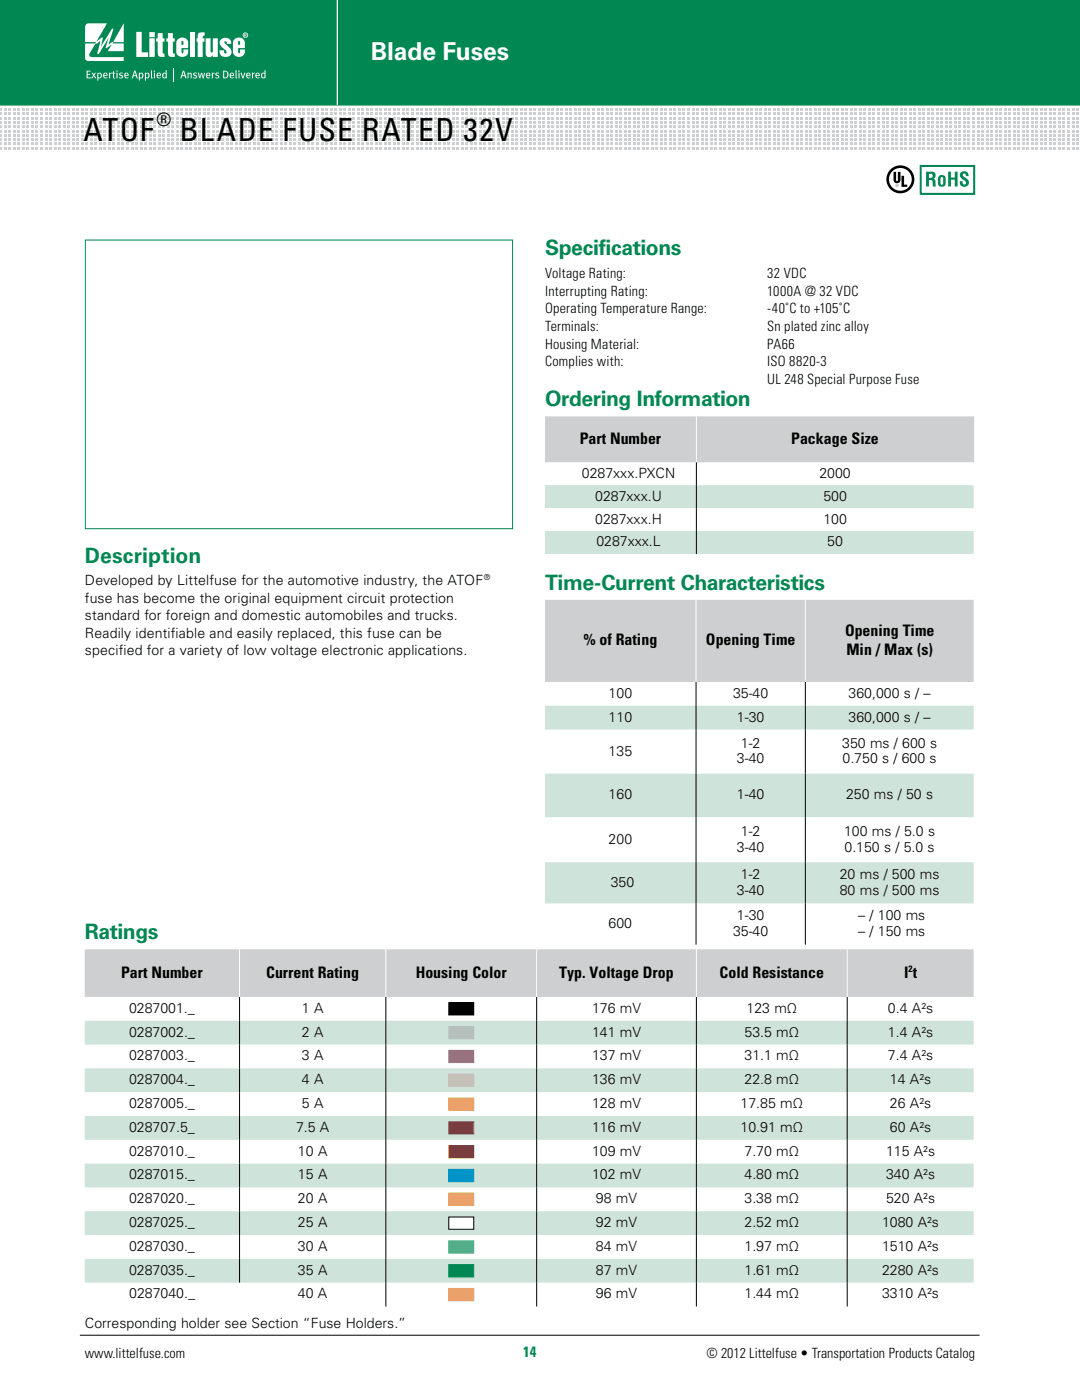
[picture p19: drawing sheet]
<svg xmlns="http://www.w3.org/2000/svg" width="216mm" height="280mm" viewBox="0 0 216 280" stroke-linecap="round" stroke-linejoin="round" font-family="sans-serif">
<defs><g id="words">
<g font-size="6.3">
<text x="16.7" y="28.3">A OF</text>
<text x="16.7" y="28.3">T</text>
<text x="35.9" y="28.3">Blade Fuse Rated 32V</text>
</g>
<text font-size="4.9" fill="#fff" x="74.2" y="12.1">Blade Fuses</text>
<g font-size="4.2" fill="#008752">
<text x="109" y="51">Specifications</text>
<text x="109" y="81.3">Ordering Information</text>
<text x="17" y="112.5">Description</text>
<text x="109" y="118">Time-Current Characteristics</text>
<text x="16.9" y="187.9">Ratings</text>
</g>
<text font-size="3.7" x="31.3" y="25.3">®</text>
<g font-size="3.2">
<text x="116" y="88.8">Part Number</text>
<text x="158.2" y="88.8">Package Size</text>
<text x="116.7" y="129.1">% of Rating</text>
<text x="141.2" y="129.1">Opening Time</text>
<text x="169" y="127.2">Opening Time</text>
<text x="169.3" y="130.9">Min / Max (s)</text>
<text x="24.2" y="195.5">Part Number</text>
<text x="53.2" y="195.5">Current Rating</text>
<text x="83.1" y="195.5">Housing Color</text>
<text x="111.9" y="195.5">Typ. Voltage Drop</text>
<text x="143.9" y="195.5">Cold Resistance</text>
<text x="180.8" y="195.5">I t</text>
</g>
<text font-size="3" fill="#008752" x="104.6" y="271.4">14</text>
<g font-size="2.8">
<text x="109" y="55.6">Voltage Rating:</text>
<text x="109" y="59.2">Interrupting Rating:</text>
<text x="153.5" y="55.6">32 VDC</text>
<text x="153.5" y="59.2">1000A @ 32 VDC</text>
<text x="109" y="62.7">Operating Temperature Range:</text>
<text x="153.5" y="62.7">-40˚C to +105˚C</text>
<text x="109" y="66.2">Terminals:</text>
<text x="109" y="69.8">Housing Material:</text>
<text x="153.5" y="66.2">Sn plated zinc alloy</text>
<text x="153.5" y="69.8">PA66</text>
<text x="109" y="73.3">Complies with:</text>
<text x="153.5" y="73.3">ISO 8820-3</text>
<text x="153.5" y="76.8">UL 248 Special Purpose Fuse</text>
<text x="116.4" y="95.5">0287xxx.PXCN</text>
<text x="163.9" y="95.5">2000</text>
<text x="119" y="100.1">0287xxx.U</text>
<text x="164.7" y="100.1">500</text>
<text x="119" y="104.7">0287xxx.H</text>
<text x="164.7" y="104.7">100</text>
<text x="119.3" y="109.3">0287xxx.L</text>
<text x="165.5" y="109.3">50</text>
<text x="17" y="117">Developed by Littelfuse for the automotive industry, the ATOF</text>
<text x="17" y="120.5">fuse has become the original equipment circuit protection</text>
<text x="17" y="124">standard for foreign and domestic automobiles and trucks.</text>
<text x="17" y="127.6">Readily identifiable and easily replaced, this fuse can be</text>
<text x="17" y="131.1">specified for a variety of low voltage electronic applications.</text>
<text x="121.7" y="139.6">100</text>
<text x="146.6" y="139.6">35-40</text>
<text x="169.7" y="139.6">360,000 s / –</text>
<text x="121.7" y="144.3">110</text>
<text x="147.4" y="144.3">1-30</text>
<text x="148.2" y="149.5">1-2</text>
<text x="168.4" y="149.5">350 ms / 600 s</text>
<text x="169.7" y="144.3">360,000 s / –</text>
<text x="121.7" y="151.1">135</text>
<text x="147.4" y="152.7">3-40</text>
<text x="168.5" y="152.7">0.750 s / 600 s</text>
<text x="121.7" y="159.9">160</text>
<text x="147.4" y="159.9">1-40</text>
<text x="169.2" y="159.9">250 ms / 50 s</text>
<text x="148.2" y="167.1">1-2</text>
<text x="168.8" y="167.1">100 ms / 5.0 s</text>
<text x="121.7" y="168.7">200</text>
<text x="147.4" y="170.3">3-40</text>
<text x="168.9" y="170.3">0.150 s / 5.0 s</text>
<text x="122.2" y="177.4">350</text>
<text x="147.4" y="178.9">3-40</text>
<text x="148.2" y="175.8">1-2</text>
<text x="168" y="175.8">20 ms / 500 ms</text>
<text x="168" y="178.9">80 ms / 500 ms</text>
<text x="121.7" y="185.6">600</text>
<text x="147.4" y="184">1-30</text>
<text x="171.6" y="184">– / 100 ms</text>
<text x="146.6" y="187.2">35-40</text>
<text x="171.6" y="187.2">– / 150 ms</text>
<text x="25.8" y="202.5">0287001._</text>
<text x="60.4" y="202.5">1 A</text>
<text x="118.4" y="202.5">176 mV</text>
<text x="149.3" y="202.5">123 mΩ</text>
<text x="177.6" y="202.5">0.4 A²s</text>
<text x="25.8" y="207.3">0287002._</text>
<text x="60.4" y="207.3">2 A</text>
<text x="118.4" y="207.3">141 mV</text>
<text x="148.9" y="207.3">53.5 mΩ</text>
<text x="177.6" y="207.3">1.4 A²s</text>
<text x="25.8" y="212.1">0287003._</text>
<text x="60.4" y="212.1">3 A</text>
<text x="118.4" y="212.1">137 mV</text>
<text x="148.9" y="212.1">31.1 mΩ</text>
<text x="177.6" y="212.1">7.4 A²s</text>
<text x="25.8" y="216.8">0287004._</text>
<text x="25.8" y="221.6">0287005._</text>
<text x="60.4" y="216.8">4 A</text>
<text x="60.4" y="221.6">5 A</text>
<text x="118.4" y="216.8">136 mV</text>
<text x="118.4" y="221.6">128 mV</text>
<text x="148.1" y="221.6">17.85 mΩ</text>
<text x="148.9" y="216.8">22.8 mΩ</text>
<text x="178" y="216.8">14 A²s</text>
<text x="178" y="221.6">26 A²s</text>
<text x="25.8" y="226.4">028707.5_</text>
<text x="59.2" y="226.4">7.5 A</text>
<text x="118.4" y="226.4">116 mV</text>
<text x="148.1" y="226.4">10.91 mΩ</text>
<text x="178" y="226.4">60 A²s</text>
<text x="25.8" y="231.1">0287010._</text>
<text x="59.6" y="231.1">10 A</text>
<text x="118.4" y="231.1">109 mV</text>
<text x="148.9" y="231.1">7.70 mΩ</text>
<text x="177.2" y="231.1">115 A²s</text>
<text x="25.8" y="235.9">0287015._</text>
<text x="59.6" y="235.9">15 A</text>
<text x="118.4" y="235.9">102 mV</text>
<text x="148.9" y="235.9">4.80 mΩ</text>
<text x="177.2" y="235.9">340 A²s</text>
<text x="25.8" y="240.6">0287020._</text>
<text x="25.8" y="245.4">0287025._</text>
<text x="59.6" y="240.6">20 A</text>
<text x="59.6" y="245.4">25 A</text>
<text x="119.2" y="240.6">98 mV</text>
<text x="119.2" y="245.4">92 mV</text>
<text x="148.9" y="240.6">3.38 mΩ</text>
<text x="148.9" y="245.4">2.52 mΩ</text>
<text x="176.4" y="245.4">1080 A²s</text>
<text x="177.2" y="240.6">520 A²s</text>
<text x="25.8" y="250.2">0287030._</text>
<text x="59.6" y="250.2">30 A</text>
<text x="119.2" y="250.2">84 mV</text>
<text x="148.9" y="250.2">1.97 mΩ</text>
<text x="176.4" y="250.2">1510 A²s</text>
<text x="25.8" y="254.9">0287035._</text>
<text x="59.6" y="254.9">35 A</text>
<text x="119.2" y="254.9">87 mV</text>
<text x="148.9" y="254.9">1.61 mΩ</text>
<text x="176.4" y="254.9">2280 A²s</text>
<text x="25.8" y="259.7">0287040._</text>
<text x="59.6" y="259.7">40 A</text>
<text x="119.2" y="259.7">96 mV</text>
<text x="148.9" y="259.7">1.44 mΩ</text>
<text x="176.4" y="259.7">3310 A²s</text>
<text x="17" y="265.5">Corresponding holder see Section “Fuse Holders.”</text>
<text x="17" y="271.5">www.littelfuse.com</text>
<text x="141.3" y="271.5">© 2012 Littelfuse • Transportation Products Catalog</text>
</g>
<text font-size="1.9" x="181.7" y="194.4">2</text>
<text font-size="1.6" x="96.8" y="116">®</text>
</g></defs>
<path d="M16 267h179.9" fill="none" stroke="#000" stroke-width=".2"/>
<path d="M-.1 -.1h215.9v21h-215.9z" fill="#008752" stroke="#008752" stroke-width=".35"/>
<path d="M67.5 -.1v21.1" fill="none" stroke="#fff" stroke-width=".26"/>
<g fill="#fff">
<path d="M17.3 4.8l.4-.1h3.7l-2.1 3.6 1.1-.8 .2 .1-.4 1.7 2.3-3.6 .1 .3-.9 2.9 .9-.5 2.1-3.8v3.8h-2l-.2 .3h2.2v1.5h-3.1l.7-1.3-1 .7-.2-.1 .6-2-1.9 3.3h-.2a1.26 1.26 0 0 1 .1-1.2l.4-1.4-.7 .5h-.3l-1.2 2.1v.3a1.43 1.43 0 0 0 1.4 .3h5.4v.8h-7.1a.58 .58 0 0 1-.6-.6v-2.9h2l.2-.3h-2.2v-3z"/>
<path d="M27.3 6.4h1v4.1h1.3v.9h-2.3z"/>
<path d="M31.5 6.6h1v1.1h.4v.6h-.4v2.1l.1 .2 .3 .1v.7a.97 .97 0 0 1-1.3-.5l-.1-2.6h-.3v-.6h.3z"/>
<path d="M33.6 6.6h1v1.1h.3v.6h-.3v2.1v.2l.4 .1v.7a.97 .97 0 0 1-1.4-.5v-2.6h-.3v-.6h.3z"/>
<path d="M38 6.5h1v4.9h-1z"/>
<path d="M39.7 6.6l1.2-.1v.6a.36 .36 0 0 0-.3 .2 .36 .36 0 0 0-.1 .4h.4v.6h-.4v3.1h-1v-3.1h-.2v-.6h.2l.1-.9z"/>
<path d="M41.1 7.7h1v2.6l.2 .2 .3-.1v-2.7h1v3.7h-1v-.5a.74 .74 0 0 1-.8 .5 .74 .74 0 0 1-.7-.7z"/>
<path d="M44.1 8a1.18 1.18 0 0 1 1.4-.4 1.18 1.18 0 0 1 .7 1.1l-.8 .1-.1-.4-.3-.1-.1 .3 .5 .5a1.32 1.32 0 0 1 .6 2 1.26 1.26 0 0 1-1.3 .2 1.26 1.26 0 0 1-.8-1.2h.9l.1 .5 .3 .1a.68 .68 0 0 0-.4-.9l-.5-.5a1.02 1.02 0 0 1-.2-1.3z"/>
<path d="M17.3 14.1h.8v.2h-.6v.5h.5v.2h-.5v.5h.7v.2h-.9z"/>
<path d="M18.3 14.6l.2-.1 .3 .4 .2-.3h.2l-.3 .5 .4 .6h-.3l-.2-.5-.3 .5h-.3l.4-.6z"/>
<path d="M21.8 14.6l.2-.1v.2l.4-.2-.4 .5v.7h-.2z"/>
<path d="M22.6 14.3l.2-.1v.4h.3l-.1 .1h-.2v.7v.1h.2v.2l-.4-.1v-.9h-.1z"/>
<path d="M23.9 14.7l.3-.2 .4 .1-.1 .1h-.4v.2a.4 .4 0 0 1 .5 .3 .4 .4 0 0 1-.4 .5l-.4-.1v-.2a.33 .33 0 0 0 .6 0l-.6-.4z"/>
<path d="M30.2 14.1l.2-.1 .1 1.7-.3-.2z"/>
<path d="M34.7 13.7h.2v2.6h-.2z"/>
<path d="M37.5 14.6l.2-.1v.2a.34 .34 0 0 1 .4-.2 .34 .34 0 0 1 .2 .3v.9h-.2v-.9l-.1-.1-.3 .1v.9h-.2z"/>
<path d="M38.7 14.7l.3-.2 .4 .1-.1 .1h-.4v.2a.4 .4 0 0 1 .5 .3 .4 .4 0 0 1-.4 .5l-.4-.1 .1-.2a.33 .33 0 0 0 .5 0l-.5-.4z"/>
<path d="M39.6 14.6l.2-.1 .2 .9 .2-.8h.2l.2 .8 .2-.8h.2l-.3 1.1h-.2l-.2-.9-.2 .9h-.2z"/>
<path d="M42.3 14.6l.2-.1 .1 .2 .3-.2-.3 .5v.7h-.2z"/>
<path d="M43.1 14.7l.4-.2 .3 .1-.1 .1h-.4v.2a.4 .4 0 0 1 .5 .3 .4 .4 0 0 1-.4 .5l-.4-.1 .1-.2a.33 .33 0 0 0 .6 0l-.6-.4z"/>
<path d="M47.1 14.1l.2-.1 .1 1.7-.3-.2z"/>
<path d="M48.1 14.6l.2-.1 .3 .9 .3-.8h.2l-.4 1.1h-.2z"/>
<path d="M50.4 14.6l.2-.1v.2l.4-.2-.4 .5v.7h-.2z"/>
<path d="M29.9 6.4h1v1h-1zM29.9 7.6h1v3.8h-1z"/>
<path d="M48.7 7a.41 .41 0 0 0 .8 0 .41 .41 0 0 0-.8 0zM48.5 7a.55 .55 0 0 1 1.1 0 .55 .55 0 0 1-1.1 0zM49 6.8v.2h.2zM48.9 6.7l.4 .1-.1 .3 .1 .2-.3-.2-.1 .2z"/>
<path d="M47.7 8.2l-.1 .8h.4v-.6l-.2-.2zM46.8 7.9a1.23 1.23 0 0 1 1.3-.4 1.23 1.23 0 0 1 .9 1v1.1h-1.4l.1 1h.3v-.7h1a1.23 1.23 0 0 1-.9 1.5 1.23 1.23 0 0 1-1.5-1v-1.9z"/>
<path d="M36.3 8.2v.8h.4v-.6l-.2-.2zM35.5 7.9a1.23 1.23 0 0 1 1.3-.4 1.23 1.23 0 0 1 .8 1v1.1h-1.3l.1 1h.2l.1-.7h.9a1.23 1.23 0 0 1-.9 1.5 1.23 1.23 0 0 1-1.4-1v-1.9z"/>
<path d="M19.7 14.8l.1 .7a.38 .38 0 0 0 .4-.4 .38 .38 0 0 0-.4-.4zM19.4 14.6l.2-.1 .1 .2 .1-.1a.52 .52 0 0 1 .6 .6 .52 .52 0 0 1-.7 .4v.5h-.2z"/>
<path d="M21 14.7l-.1 .3h.4l-.1-.3zM20.8 14.7a.46 .46 0 0 1 .5-.1 .46 .46 0 0 1 .2 .6h-.7l.2 .3 .4-.1 .1 .1a.52 .52 0 0 1-.8-.1z"/>
<path d="M23.3 14.6l.2-.1v1.2h-.2zM23.3 14.2a.15 .15 0 0 1 .2 0 .15 .15 0 0 1-.2 0z"/>
<path d="M25.2 14.7l-.1 .3h.4l-.1-.3zM25 14.7a.46 .46 0 0 1 .5-.1 .46 .46 0 0 1 .2 .6h-.6l.1 .3 .4-.1 .1 .1a.52 .52 0 0 1-.8-.1z"/>
<path d="M27 14.4l-.3 .7h.5zM26.8 14.1h.3l.5 1.6h-.3l-.1-.5h-.5l-.1 .5h-.3z"/>
<path d="M28 14.8l.1 .7a.38 .38 0 0 0 .4-.4 .38 .38 0 0 0-.4-.4zM27.8 14.6l.1-.1 .1 .2 .1-.1a.52 .52 0 0 1 .6 .6 .52 .52 0 0 1-.7 .4v.5h-.2z"/>
<path d="M29.2 14.8l.1 .7a.38 .38 0 0 0 .4-.4 .38 .38 0 0 0-.4-.4zM29 14.6l.2-.1v.2l.1-.1a.52 .52 0 0 1 .6 .6 .52 .52 0 0 1-.7 .4v.5h-.2z"/>
<path d="M30.8 14.6l.2-.1v1.2h-.2zM30.7 14.2a.15 .15 0 0 1 .3 0 .15 .15 0 0 1-.3 0z"/>
<path d="M31.6 14.7l-.1 .3h.5l-.1-.3zM31.4 14.7a.46 .46 0 0 1 .6-.1 .46 .46 0 0 1 .2 .6h-.7l.2 .3 .4-.1 .1 .1a.52 .52 0 0 1-.8-.1z"/>
<path d="M32.8 14.7l-.1 .6 .2 .2 .2-.1v-.6zM33.1 14l.2 .1 .1 1.6-.2-.1a.54 .54 0 0 1-.8-.3 .54 .54 0 0 1 .4-.7l.3 .1z"/>
<path d="M36.7 14.4l-.2 .7h.4zM36.6 14.1h.2l.5 1.6h-.2l-.2-.5h-.5l-.1 .5h-.2z"/>
<path d="M41.5 14.7l-.1 .3h.5l-.2-.3zM41.3 14.7a.46 .46 0 0 1 .6-.1 .46 .46 0 0 1 .2 .6h-.7l.2 .3 .4-.1 .1 .1a.52 .52 0 0 1-.9-.1z"/>
<path d="M44.8 14.3v1.2a.59 .59 0 0 0 .7-.6 .59 .59 0 0 0-.7-.6zM44.6 14.1a.8 .8 0 0 1 1.1 .8 .8 .8 0 0 1-1.1 .8z"/>
<path d="M46.3 14.7l-.2 .3h.5l-.1-.3zM46.1 14.7a.46 .46 0 0 1 .5-.1 .46 .46 0 0 1 .2 .6h-.7l.2 .3 .4-.1 .1 .1a.52 .52 0 0 1-.8-.1z"/>
<path d="M47.7 14.6l.2-.1v1.2h-.2zM47.7 14.2a.15 .15 0 0 1 .2 0 .15 .15 0 0 1-.2 0z"/>
<path d="M49.5 14.7l-.1 .3h.5l-.1-.3zM49.3 14.7a.46 .46 0 0 1 .6-.1 .46 .46 0 0 1 .2 .6h-.7l.2 .3 .4-.1 .1 .1a.52 .52 0 0 1-.8-.1z"/>
<path d="M51.4 14.7l-.1 .3h.5l-.2-.3zM51.2 14.7a.46 .46 0 0 1 .6-.1 .46 .46 0 0 1 .2 .6h-.7l.1 .3 .5-.1v.1a.52 .52 0 0 1-.8-.1z"/>
<path d="M52.6 14.7l-.2 .6 .3 .2 .2-.1v-.6zM52.9 14l.2 .1v1.6l-.2-.1a.54 .54 0 0 1-.7-.3 .54 .54 0 0 1 .3-.7l.4 .1z"/>
</g>
<g fill="#cdcfd0">
<path d="M-.1 21.7h.5v.5h-.5z"/>
<path d="M-.1 22.5h.5v.6h-.5z"/>
<path d="M-.1 23.4h.5v.5h-.5z"/>
<path d="M-.1 24.2h.5v.6h-.5z"/>
<path d="M-.1 25.1h.5v.5h-.5z"/>
<path d="M-.1 26h.5v.5h-.5z"/>
<path d="M-.1 26.8h.5v.5h-.5z"/>
<path d="M-.1 27.7h.5v.5h-.5z"/>
<path d="M-.1 28.5h.5v.6h-.5z"/>
<path d="M-.1 29.4h.5v.5h-.5z"/>
<path d="M.8 21.7h.5v.5h-.5z"/>
<path d="M.8 22.5h.5v.6h-.5z"/>
<path d="M.8 23.4h.5v.5h-.5z"/>
<path d="M.8 24.2h.5v.6h-.5z"/>
<path d="M.8 25.1h.5v.5h-.5z"/>
<path d="M.8 26h.5v.5h-.5z"/>
<path d="M.8 26.8h.5v.5h-.5z"/>
<path d="M.8 27.7h.5v.5h-.5z"/>
<path d="M.8 28.5h.5v.6h-.5z"/>
<path d="M.8 29.4h.5v.5h-.5z"/>
<path d="M1.7 21.7h.5v.5h-.5z"/>
<path d="M1.7 22.5h.5v.6h-.5z"/>
<path d="M1.7 23.4h.5v.5h-.5z"/>
<path d="M1.7 24.2h.5v.6h-.5z"/>
<path d="M1.7 25.1h.5v.5h-.5z"/>
<path d="M1.7 26h.5v.5h-.5z"/>
<path d="M1.7 26.8h.5v.5h-.5z"/>
<path d="M1.7 27.7h.5v.5h-.5z"/>
<path d="M1.7 28.5h.5v.6h-.5z"/>
<path d="M1.7 29.4h.5v.5h-.5z"/>
<path d="M2.6 21.7h.5v.5h-.5z"/>
<path d="M2.6 22.5h.5v.6h-.5z"/>
<path d="M2.6 23.4h.5v.5h-.5z"/>
<path d="M2.6 24.2h.5v.6h-.5z"/>
<path d="M2.6 25.1h.5v.5h-.5z"/>
<path d="M2.6 26h.5v.5h-.5z"/>
<path d="M2.6 26.8h.5v.5h-.5z"/>
<path d="M2.6 27.7h.5v.5h-.5z"/>
<path d="M2.6 28.5h.5v.6h-.5z"/>
<path d="M2.6 29.4h.5v.5h-.5z"/>
<path d="M3.5 21.7h.5v.5h-.5z"/>
<path d="M3.5 22.5h.5v.6h-.5z"/>
<path d="M3.5 23.4h.5v.5h-.5z"/>
<path d="M3.5 24.2h.5v.6h-.5z"/>
<path d="M3.5 25.1h.5v.5h-.5z"/>
<path d="M3.5 26h.5v.5h-.5z"/>
<path d="M3.5 26.8h.5v.5h-.5z"/>
<path d="M3.5 27.7h.5v.5h-.5z"/>
<path d="M3.5 28.5h.5v.6h-.5z"/>
<path d="M3.5 29.4h.5v.5h-.5z"/>
<path d="M4.4 21.7h.6v.5h-.6z"/>
<path d="M4.4 22.5h.6v.6h-.6z"/>
<path d="M4.4 23.4h.6v.5h-.6z"/>
<path d="M4.4 24.2h.6v.6h-.6z"/>
<path d="M4.4 25.1h.6v.5h-.6z"/>
<path d="M4.4 26h.6v.5h-.6z"/>
<path d="M4.4 26.8h.6v.5h-.6z"/>
<path d="M4.4 27.7h.6v.5h-.6z"/>
<path d="M4.4 28.5h.6v.6h-.6z"/>
<path d="M4.4 29.4h.6v.5h-.6z"/>
<path d="M5.3 21.7h.6v.5h-.6z"/>
<path d="M5.3 22.5h.6v.6h-.6z"/>
<path d="M5.3 23.4h.6v.5h-.6z"/>
<path d="M5.3 24.2h.6v.6h-.6z"/>
<path d="M5.3 25.1h.6v.5h-.6z"/>
<path d="M5.3 26h.6v.5h-.6z"/>
<path d="M5.3 26.8h.6v.5h-.6z"/>
<path d="M5.3 27.7h.6v.5h-.6z"/>
<path d="M5.3 28.5h.6v.6h-.6z"/>
<path d="M5.3 29.4h.6v.5h-.6z"/>
<path d="M6.2 21.7h.6v.5h-.6z"/>
<path d="M6.2 22.5h.6v.6h-.6z"/>
<path d="M6.2 23.4h.6v.5h-.6z"/>
<path d="M6.2 24.2h.6v.6h-.6z"/>
<path d="M6.2 25.1h.6v.5h-.6z"/>
<path d="M6.2 26h.6v.5h-.6z"/>
<path d="M6.2 26.8h.6v.5h-.6z"/>
<path d="M6.2 27.7h.6v.5h-.6z"/>
<path d="M6.2 28.5h.6v.6h-.6z"/>
<path d="M6.2 29.4h.6v.5h-.6z"/>
<path d="M7.1 21.7h.6v.5h-.6z"/>
<path d="M7.1 22.5h.6v.6h-.6z"/>
<path d="M7.1 23.4h.6v.5h-.6z"/>
<path d="M7.1 24.2h.6v.6h-.6z"/>
<path d="M7.1 25.1h.6v.5h-.6z"/>
<path d="M7.1 26h.6v.5h-.6z"/>
<path d="M7.1 26.8h.6v.5h-.6z"/>
<path d="M7.1 27.7h.6v.5h-.6z"/>
<path d="M7.1 28.5h.6v.6h-.6z"/>
<path d="M7.1 29.4h.6v.5h-.6z"/>
<path d="M8 21.7h.6v.5h-.6z"/>
<path d="M8 22.5h.6v.6h-.6z"/>
<path d="M8 23.4h.6v.5h-.6z"/>
<path d="M8 24.2h.6v.6h-.6z"/>
<path d="M8 25.1h.6v.5h-.6z"/>
<path d="M8 26h.6v.5h-.6z"/>
<path d="M8 26.8h.6v.5h-.6z"/>
<path d="M8 27.7h.6v.5h-.6z"/>
<path d="M8 28.5h.6v.6h-.6z"/>
<path d="M8 29.4h.6v.5h-.6z"/>
<path d="M8.9 21.7h.6v.5h-.6z"/>
<path d="M8.9 22.5h.6v.6h-.6z"/>
<path d="M8.9 23.4h.6v.5h-.6z"/>
<path d="M8.9 24.2h.6v.6h-.6z"/>
<path d="M8.9 25.1h.6v.5h-.6z"/>
<path d="M8.9 26h.6v.5h-.6z"/>
<path d="M8.9 26.8h.6v.5h-.6z"/>
<path d="M8.9 27.7h.6v.5h-.6z"/>
<path d="M8.9 28.5h.6v.6h-.6z"/>
<path d="M8.9 29.4h.6v.5h-.6z"/>
<path d="M9.8 21.7h.6v.5h-.6z"/>
<path d="M9.8 22.5h.6v.6h-.6z"/>
<path d="M9.8 23.4h.6v.5h-.6z"/>
<path d="M9.8 24.2h.6v.6h-.6z"/>
<path d="M9.8 25.1h.6v.5h-.6z"/>
<path d="M9.8 26h.6v.5h-.6z"/>
<path d="M9.8 26.8h.6v.5h-.6z"/>
<path d="M9.8 27.7h.6v.5h-.6z"/>
<path d="M9.8 28.5h.6v.6h-.6z"/>
<path d="M9.8 29.4h.6v.5h-.6z"/>
<path d="M10.8 21.7h.5v.5h-.5z"/>
<path d="M10.8 22.5h.5v.6h-.5z"/>
<path d="M10.8 23.4h.5v.5h-.5z"/>
<path d="M10.8 24.2h.5v.6h-.5z"/>
<path d="M10.8 25.1h.5v.5h-.5z"/>
<path d="M10.8 26h.5v.5h-.5z"/>
<path d="M10.8 26.8h.5v.5h-.5z"/>
<path d="M10.8 27.7h.5v.5h-.5z"/>
<path d="M10.8 28.5h.5v.6h-.5z"/>
<path d="M10.8 29.4h.5v.5h-.5z"/>
<path d="M11.7 21.7h.5v.5h-.5z"/>
<path d="M11.7 22.5h.5v.6h-.5z"/>
<path d="M11.7 23.4h.5v.5h-.5z"/>
<path d="M11.7 24.2h.5v.6h-.5z"/>
<path d="M11.7 25.1h.5v.5h-.5z"/>
<path d="M11.7 26h.5v.5h-.5z"/>
<path d="M11.7 26.8h.5v.5h-.5z"/>
<path d="M11.7 27.7h.5v.5h-.5z"/>
<path d="M11.7 28.5h.5v.6h-.5z"/>
<path d="M11.7 29.4h.5v.5h-.5z"/>
<path d="M12.6 21.7h.5v.5h-.5z"/>
<path d="M12.6 22.5h.5v.6h-.5z"/>
<path d="M12.6 23.4h.5v.5h-.5z"/>
<path d="M12.6 24.2h.5v.6h-.5z"/>
<path d="M12.6 25.1h.5v.5h-.5z"/>
<path d="M12.6 26h.5v.5h-.5z"/>
<path d="M12.6 26.8h.5v.5h-.5z"/>
<path d="M12.6 27.7h.5v.5h-.5z"/>
<path d="M12.6 28.5h.5v.6h-.5z"/>
<path d="M12.6 29.4h.5v.5h-.5z"/>
<path d="M13.5 21.7h.5v.5h-.5z"/>
<path d="M13.5 22.5h.5v.6h-.5z"/>
<path d="M13.5 23.4h.5v.5h-.5z"/>
<path d="M13.5 24.2h.5v.6h-.5z"/>
<path d="M13.5 25.1h.5v.5h-.5z"/>
<path d="M13.5 26h.5v.5h-.5z"/>
<path d="M13.5 26.8h.5v.5h-.5z"/>
<path d="M13.5 27.7h.5v.5h-.5z"/>
<path d="M13.5 28.5h.5v.6h-.5z"/>
<path d="M13.5 29.4h.5v.5h-.5z"/>
<path d="M14.4 21.7h.5v.5h-.5z"/>
<path d="M14.4 22.5h.5v.6h-.5z"/>
<path d="M14.4 23.4h.5v.5h-.5z"/>
<path d="M14.4 24.2h.5v.6h-.5z"/>
<path d="M14.4 25.1h.5v.5h-.5z"/>
<path d="M14.4 26h.5v.5h-.5z"/>
<path d="M14.4 26.8h.5v.5h-.5z"/>
<path d="M14.4 27.7h.5v.5h-.5z"/>
<path d="M14.4 28.5h.5v.6h-.5z"/>
<path d="M14.4 29.4h.5v.5h-.5z"/>
<path d="M15.3 21.7h.5v.5h-.5z"/>
<path d="M15.3 22.5h.5v.6h-.5z"/>
<path d="M15.3 23.4h.5v.5h-.5z"/>
<path d="M15.3 24.2h.5v.6h-.5z"/>
<path d="M15.3 25.1h.5v.5h-.5z"/>
<path d="M15.3 26h.5v.5h-.5z"/>
<path d="M15.3 26.8h.5v.5h-.5z"/>
<path d="M15.3 27.7h.5v.5h-.5z"/>
<path d="M15.3 28.5h.5v.6h-.5z"/>
<path d="M15.3 29.4h.5v.5h-.5z"/>
<path d="M16.2 21.7h.5v.5h-.5z"/>
<path d="M16.2 22.5h.5v.6h-.5z"/>
<path d="M16.2 23.4h.5v.5h-.5z"/>
<path d="M16.2 24.2h.5v.6h-.5z"/>
<path d="M16.2 25.1h.5v.5h-.5z"/>
<path d="M16.2 26h.5v.5h-.5z"/>
<path d="M16.2 26.8h.5v.5h-.5z"/>
<path d="M16.2 27.7h.5v.5h-.5z"/>
<path d="M16.2 28.5h.5v.6h-.5z"/>
<path d="M16.2 29.4h.5v.5h-.5z"/>
<path d="M17.1 21.7h.5v.5h-.5z"/>
<path d="M17.1 22.5h.5v.6h-.5z"/>
<path d="M17.1 23.4h.5v.5h-.5z"/>
<path d="M17.1 24.2h.5v.6h-.5z"/>
<path d="M17.1 25.1h.5v.5h-.5z"/>
<path d="M17.1 26h.5v.5h-.5z"/>
<path d="M17.1 26.8h.5v.5h-.5z"/>
<path d="M17.1 27.7h.5v.5h-.5z"/>
<path d="M17.1 28.5h.5v.6h-.5z"/>
<path d="M17.1 29.4h.5v.5h-.5z"/>
<path d="M18 21.7h.5v.5h-.5z"/>
<path d="M18 22.5h.5v.6h-.5z"/>
<path d="M18 23.4h.5v.5h-.5z"/>
<path d="M18 24.2h.5v.6h-.5z"/>
<path d="M18 25.1h.5v.5h-.5z"/>
<path d="M18 26h.5v.5h-.5z"/>
<path d="M18 26.8h.5v.5h-.5z"/>
<path d="M18 27.7h.5v.5h-.5z"/>
<path d="M18 28.5h.5v.6h-.5z"/>
<path d="M18 29.4h.5v.5h-.5z"/>
<path d="M18.9 21.7h.5v.5h-.5z"/>
<path d="M18.9 22.5h.5v.6h-.5z"/>
<path d="M18.9 23.4h.5v.5h-.5z"/>
<path d="M18.9 24.2h.5v.6h-.5z"/>
<path d="M18.9 25.1h.5v.5h-.5z"/>
<path d="M18.9 26h.5v.5h-.5z"/>
<path d="M18.9 26.8h.5v.5h-.5z"/>
<path d="M18.9 27.7h.5v.5h-.5z"/>
<path d="M18.9 28.5h.5v.6h-.5z"/>
<path d="M18.9 29.4h.5v.5h-.5z"/>
<path d="M19.8 21.7h.5v.5h-.5z"/>
<path d="M19.8 22.5h.5v.6h-.5z"/>
<path d="M19.8 23.4h.5v.5h-.5z"/>
<path d="M19.8 24.2h.5v.6h-.5z"/>
<path d="M19.8 25.1h.5v.5h-.5z"/>
<path d="M19.8 26h.5v.5h-.5z"/>
<path d="M19.8 26.8h.5v.5h-.5z"/>
<path d="M19.8 27.7h.5v.5h-.5z"/>
<path d="M19.8 28.5h.5v.6h-.5z"/>
<path d="M19.8 29.4h.5v.5h-.5z"/>
<path d="M20.7 21.7h.5v.5h-.5z"/>
<path d="M20.7 22.5h.5v.6h-.5z"/>
<path d="M20.7 23.4h.5v.5h-.5z"/>
<path d="M20.7 24.2h.5v.6h-.5z"/>
<path d="M20.7 25.1h.5v.5h-.5z"/>
<path d="M20.7 26h.5v.5h-.5z"/>
<path d="M20.7 26.8h.5v.5h-.5z"/>
<path d="M20.7 27.7h.5v.5h-.5z"/>
<path d="M20.7 28.5h.5v.6h-.5z"/>
<path d="M20.7 29.4h.5v.5h-.5z"/>
<path d="M21.6 21.7h.5v.5h-.5z"/>
<path d="M21.6 22.5h.5v.6h-.5z"/>
<path d="M21.6 23.4h.5v.5h-.5z"/>
<path d="M21.6 24.2h.5v.6h-.5z"/>
<path d="M21.6 25.1h.5v.5h-.5z"/>
<path d="M21.6 26h.5v.5h-.5z"/>
<path d="M21.6 26.8h.5v.5h-.5z"/>
<path d="M21.6 27.7h.5v.5h-.5z"/>
<path d="M21.6 28.5h.5v.6h-.5z"/>
<path d="M21.6 29.4h.5v.5h-.5z"/>
<path d="M22.5 21.7h.5v.5h-.5z"/>
<path d="M22.5 22.5h.5v.6h-.5z"/>
<path d="M22.5 23.4h.5v.5h-.5z"/>
<path d="M22.5 24.2h.5v.6h-.5z"/>
<path d="M22.5 25.1h.5v.5h-.5z"/>
<path d="M22.5 26h.5v.5h-.5z"/>
<path d="M22.5 26.8h.5v.5h-.5z"/>
<path d="M22.5 27.7h.5v.5h-.5z"/>
<path d="M22.5 28.5h.5v.6h-.5z"/>
<path d="M22.5 29.4h.5v.5h-.5z"/>
<path d="M23.4 21.7h.6v.5h-.6z"/>
<path d="M23.4 22.5h.6v.6h-.6z"/>
<path d="M23.4 23.4h.6v.5h-.6z"/>
<path d="M23.4 24.2h.6v.6h-.6z"/>
<path d="M23.4 25.1h.6v.5h-.6z"/>
<path d="M23.4 26h.6v.5h-.6z"/>
<path d="M23.4 26.8h.6v.5h-.6z"/>
<path d="M23.4 27.7h.6v.5h-.6z"/>
<path d="M23.4 28.5h.6v.6h-.6z"/>
<path d="M23.4 29.4h.6v.5h-.6z"/>
<path d="M24.3 21.7h.6v.5h-.6z"/>
<path d="M24.3 22.5h.6v.6h-.6z"/>
<path d="M24.3 23.4h.6v.5h-.6z"/>
<path d="M24.3 24.2h.6v.6h-.6z"/>
<path d="M24.3 25.1h.6v.5h-.6z"/>
<path d="M24.3 26h.6v.5h-.6z"/>
<path d="M24.3 26.8h.6v.5h-.6z"/>
<path d="M24.3 27.7h.6v.5h-.6z"/>
<path d="M24.3 28.5h.6v.6h-.6z"/>
<path d="M24.3 29.4h.6v.5h-.6z"/>
<path d="M25.2 21.7h.6v.5h-.6z"/>
<path d="M25.2 22.5h.6v.6h-.6z"/>
<path d="M25.2 23.4h.6v.5h-.6z"/>
<path d="M25.2 24.2h.6v.6h-.6z"/>
<path d="M25.2 25.1h.6v.5h-.6z"/>
<path d="M25.2 26h.6v.5h-.6z"/>
<path d="M25.2 26.8h.6v.5h-.6z"/>
<path d="M25.2 27.7h.6v.5h-.6z"/>
<path d="M25.2 28.5h.6v.6h-.6z"/>
<path d="M25.2 29.4h.6v.5h-.6z"/>
<path d="M26.1 21.7h.6v.5h-.6z"/>
<path d="M26.1 22.5h.6v.6h-.6z"/>
<path d="M26.1 23.4h.6v.5h-.6z"/>
<path d="M26.1 24.2h.6v.6h-.6z"/>
<path d="M26.1 25.1h.6v.5h-.6z"/>
<path d="M26.1 26h.6v.5h-.6z"/>
<path d="M26.1 26.8h.6v.5h-.6z"/>
<path d="M26.1 27.7h.6v.5h-.6z"/>
<path d="M26.1 28.5h.6v.6h-.6z"/>
<path d="M26.1 29.4h.6v.5h-.6z"/>
<path d="M27 21.7h.6v.5h-.6z"/>
<path d="M27 22.5h.6v.6h-.6z"/>
<path d="M27 23.4h.6v.5h-.6z"/>
<path d="M27 24.2h.6v.6h-.6z"/>
<path d="M27 25.1h.6v.5h-.6z"/>
<path d="M27 26h.6v.5h-.6z"/>
<path d="M27 26.8h.6v.5h-.6z"/>
<path d="M27 27.7h.6v.5h-.6z"/>
<path d="M27 28.5h.6v.6h-.6z"/>
<path d="M27 29.4h.6v.5h-.6z"/>
<path d="M27.9 21.7h.6v.5h-.6z"/>
<path d="M27.9 22.5h.6v.6h-.6z"/>
<path d="M27.9 23.4h.6v.5h-.6z"/>
<path d="M27.9 24.2h.6v.6h-.6z"/>
<path d="M27.9 25.1h.6v.5h-.6z"/>
<path d="M27.9 26h.6v.5h-.6z"/>
<path d="M27.9 26.8h.6v.5h-.6z"/>
<path d="M27.9 27.7h.6v.5h-.6z"/>
<path d="M27.9 28.5h.6v.6h-.6z"/>
<path d="M27.9 29.4h.6v.5h-.6z"/>
<path d="M28.8 21.7h.6v.5h-.6z"/>
<path d="M28.8 22.5h.6v.6h-.6z"/>
<path d="M28.8 23.4h.6v.5h-.6z"/>
<path d="M28.8 24.2h.6v.6h-.6z"/>
<path d="M28.8 25.1h.6v.5h-.6z"/>
<path d="M28.8 26h.6v.5h-.6z"/>
<path d="M28.8 26.8h.6v.5h-.6z"/>
<path d="M28.8 27.7h.6v.5h-.6z"/>
<path d="M28.8 28.5h.6v.6h-.6z"/>
<path d="M28.8 29.4h.6v.5h-.6z"/>
<path d="M29.8 21.7h.5v.5h-.5z"/>
<path d="M29.8 22.5h.5v.6h-.5z"/>
<path d="M29.8 23.4h.5v.5h-.5z"/>
<path d="M29.8 24.2h.5v.6h-.5z"/>
<path d="M29.8 25.1h.5v.5h-.5z"/>
<path d="M29.8 26h.5v.5h-.5z"/>
<path d="M29.8 26.8h.5v.5h-.5z"/>
<path d="M29.8 27.7h.5v.5h-.5z"/>
<path d="M29.8 28.5h.5v.6h-.5z"/>
<path d="M29.8 29.4h.5v.5h-.5z"/>
<path d="M30.7 21.7h.5v.5h-.5z"/>
<path d="M30.7 22.5h.5v.6h-.5z"/>
<path d="M30.7 23.4h.5v.5h-.5z"/>
<path d="M30.7 24.2h.5v.6h-.5z"/>
<path d="M30.7 25.1h.5v.5h-.5z"/>
<path d="M30.7 26h.5v.5h-.5z"/>
<path d="M30.7 26.8h.5v.5h-.5z"/>
<path d="M30.7 27.7h.5v.5h-.5z"/>
<path d="M30.7 28.5h.5v.6h-.5z"/>
<path d="M30.7 29.4h.5v.5h-.5z"/>
<path d="M31.6 21.7h.5v.5h-.5z"/>
<path d="M31.6 22.5h.5v.6h-.5z"/>
<path d="M31.6 23.4h.5v.5h-.5z"/>
<path d="M31.6 24.2h.5v.6h-.5z"/>
<path d="M31.6 25.1h.5v.5h-.5z"/>
<path d="M31.6 26h.5v.5h-.5z"/>
<path d="M31.6 26.8h.5v.5h-.5z"/>
<path d="M31.6 27.7h.5v.5h-.5z"/>
<path d="M31.6 28.5h.5v.6h-.5z"/>
<path d="M31.6 29.4h.5v.5h-.5z"/>
<path d="M32.5 21.7h.5v.5h-.5z"/>
<path d="M32.5 22.5h.5v.6h-.5z"/>
<path d="M32.5 23.4h.5v.5h-.5z"/>
<path d="M32.5 24.2h.5v.6h-.5z"/>
<path d="M32.5 25.1h.5v.5h-.5z"/>
<path d="M32.5 26h.5v.5h-.5z"/>
<path d="M32.5 26.8h.5v.5h-.5z"/>
<path d="M32.5 27.7h.5v.5h-.5z"/>
<path d="M32.5 28.5h.5v.6h-.5z"/>
<path d="M32.5 29.4h.5v.5h-.5z"/>
<path d="M33.4 21.7h.5v.5h-.5z"/>
<path d="M33.4 22.5h.5v.6h-.5z"/>
<path d="M33.4 23.4h.5v.5h-.5z"/>
<path d="M33.4 24.2h.5v.6h-.5z"/>
<path d="M33.4 25.1h.5v.5h-.5z"/>
<path d="M33.4 26h.5v.5h-.5z"/>
<path d="M33.4 26.8h.5v.5h-.5z"/>
<path d="M33.4 27.7h.5v.5h-.5z"/>
<path d="M33.4 28.5h.5v.6h-.5z"/>
<path d="M33.4 29.4h.5v.5h-.5z"/>
<path d="M34.3 21.7h.5v.5h-.5z"/>
<path d="M34.3 22.5h.5v.6h-.5z"/>
<path d="M34.3 23.4h.5v.5h-.5z"/>
<path d="M34.3 24.2h.5v.6h-.5z"/>
<path d="M34.3 25.1h.5v.5h-.5z"/>
<path d="M34.3 26h.5v.5h-.5z"/>
<path d="M34.3 26.8h.5v.5h-.5z"/>
<path d="M34.3 27.7h.5v.5h-.5z"/>
<path d="M34.3 28.5h.5v.6h-.5z"/>
<path d="M34.3 29.4h.5v.5h-.5z"/>
<path d="M35.2 21.7h.5v.5h-.5z"/>
<path d="M35.2 22.5h.5v.6h-.5z"/>
<path d="M35.2 23.4h.5v.5h-.5z"/>
<path d="M35.2 24.2h.5v.6h-.5z"/>
<path d="M35.2 25.1h.5v.5h-.5z"/>
<path d="M35.2 26h.5v.5h-.5z"/>
<path d="M35.2 26.8h.5v.5h-.5z"/>
<path d="M35.2 27.7h.5v.5h-.5z"/>
<path d="M35.2 28.5h.5v.6h-.5z"/>
<path d="M35.2 29.4h.5v.5h-.5z"/>
<path d="M36.1 21.7h.5v.5h-.5z"/>
<path d="M36.1 22.5h.5v.6h-.5z"/>
<path d="M36.1 23.4h.5v.5h-.5z"/>
<path d="M36.1 24.2h.5v.6h-.5z"/>
<path d="M36.1 25.1h.5v.5h-.5z"/>
<path d="M36.1 26h.5v.5h-.5z"/>
<path d="M36.1 26.8h.5v.5h-.5z"/>
<path d="M36.1 27.7h.5v.5h-.5z"/>
<path d="M36.1 28.5h.5v.6h-.5z"/>
<path d="M36.1 29.4h.5v.5h-.5z"/>
<path d="M37 21.7h.5v.5h-.5z"/>
<path d="M37 22.5h.5v.6h-.5z"/>
<path d="M37 23.4h.5v.5h-.5z"/>
<path d="M37 24.2h.5v.6h-.5z"/>
<path d="M37 25.1h.5v.5h-.5z"/>
<path d="M37 26h.5v.5h-.5z"/>
<path d="M37 26.8h.5v.5h-.5z"/>
<path d="M37 27.7h.5v.5h-.5z"/>
<path d="M37 28.5h.5v.6h-.5z"/>
<path d="M37 29.4h.5v.5h-.5z"/>
<path d="M37.9 21.7h.5v.5h-.5z"/>
<path d="M37.9 22.5h.5v.6h-.5z"/>
<path d="M37.9 23.4h.5v.5h-.5z"/>
<path d="M37.9 24.2h.5v.6h-.5z"/>
<path d="M37.9 25.1h.5v.5h-.5z"/>
<path d="M37.9 26h.5v.5h-.5z"/>
<path d="M37.9 26.8h.5v.5h-.5z"/>
<path d="M37.9 27.7h.5v.5h-.5z"/>
<path d="M37.9 28.5h.5v.6h-.5z"/>
<path d="M37.9 29.4h.5v.5h-.5z"/>
<path d="M38.8 21.7h.5v.5h-.5z"/>
<path d="M38.8 22.5h.5v.6h-.5z"/>
<path d="M38.8 23.4h.5v.5h-.5z"/>
<path d="M38.8 24.2h.5v.6h-.5z"/>
<path d="M38.8 25.1h.5v.5h-.5z"/>
<path d="M38.8 26h.5v.5h-.5z"/>
<path d="M38.8 26.8h.5v.5h-.5z"/>
<path d="M38.8 27.7h.5v.5h-.5z"/>
<path d="M38.8 28.5h.5v.6h-.5z"/>
<path d="M38.8 29.4h.5v.5h-.5z"/>
<path d="M39.7 21.7h.5v.5h-.5z"/>
<path d="M39.7 22.5h.5v.6h-.5z"/>
<path d="M39.7 23.4h.5v.5h-.5z"/>
<path d="M39.7 24.2h.5v.6h-.5z"/>
<path d="M39.7 25.1h.5v.5h-.5z"/>
<path d="M39.7 26h.5v.5h-.5z"/>
<path d="M39.7 26.8h.5v.5h-.5z"/>
<path d="M39.7 27.7h.5v.5h-.5z"/>
<path d="M39.7 28.5h.5v.6h-.5z"/>
<path d="M39.7 29.4h.5v.5h-.5z"/>
<path d="M40.6 21.7h.5v.5h-.5z"/>
<path d="M40.6 22.5h.5v.6h-.5z"/>
<path d="M40.6 23.4h.5v.5h-.5z"/>
<path d="M40.6 24.2h.5v.6h-.5z"/>
<path d="M40.6 25.1h.5v.5h-.5z"/>
<path d="M40.6 26h.5v.5h-.5z"/>
<path d="M40.6 26.8h.5v.5h-.5z"/>
<path d="M40.6 27.7h.5v.5h-.5z"/>
<path d="M40.6 28.5h.5v.6h-.5z"/>
<path d="M40.6 29.4h.5v.5h-.5z"/>
<path d="M41.5 21.7h.6v.5h-.6z"/>
<path d="M41.5 22.5h.6v.6h-.6z"/>
<path d="M41.5 23.4h.6v.5h-.6z"/>
<path d="M41.5 24.2h.6v.6h-.6z"/>
<path d="M41.5 25.1h.6v.5h-.6z"/>
<path d="M41.5 26h.6v.5h-.6z"/>
<path d="M41.5 26.8h.6v.5h-.6z"/>
<path d="M41.5 27.7h.6v.5h-.6z"/>
<path d="M41.5 28.5h.6v.6h-.6z"/>
<path d="M41.5 29.4h.6v.5h-.6z"/>
<path d="M42.4 21.7h.6v.5h-.6z"/>
<path d="M42.4 22.5h.6v.6h-.6z"/>
<path d="M42.4 23.4h.6v.5h-.6z"/>
<path d="M42.4 24.2h.6v.6h-.6z"/>
<path d="M42.4 25.1h.6v.5h-.6z"/>
<path d="M42.4 26h.6v.5h-.6z"/>
<path d="M42.4 26.8h.6v.5h-.6z"/>
<path d="M42.4 27.7h.6v.5h-.6z"/>
<path d="M42.4 28.5h.6v.6h-.6z"/>
<path d="M42.4 29.4h.6v.5h-.6z"/>
<path d="M43.3 21.7h.6v.5h-.6z"/>
<path d="M43.3 22.5h.6v.6h-.6z"/>
<path d="M43.3 23.4h.6v.5h-.6z"/>
<path d="M43.3 24.2h.6v.6h-.6z"/>
<path d="M43.3 25.1h.6v.5h-.6z"/>
<path d="M43.3 26h.6v.5h-.6z"/>
<path d="M43.3 26.8h.6v.5h-.6z"/>
<path d="M43.3 27.7h.6v.5h-.6z"/>
<path d="M43.3 28.5h.6v.6h-.6z"/>
<path d="M43.3 29.4h.6v.5h-.6z"/>
<path d="M44.2 21.7h.6v.5h-.6z"/>
<path d="M44.2 22.5h.6v.6h-.6z"/>
<path d="M44.2 23.4h.6v.5h-.6z"/>
<path d="M44.2 24.2h.6v.6h-.6z"/>
<path d="M44.2 25.1h.6v.5h-.6z"/>
<path d="M44.2 26h.6v.5h-.6z"/>
<path d="M44.2 26.8h.6v.5h-.6z"/>
<path d="M44.2 27.7h.6v.5h-.6z"/>
<path d="M44.2 28.5h.6v.6h-.6z"/>
<path d="M44.2 29.4h.6v.5h-.6z"/>
<path d="M45.1 21.7h.6v.5h-.6z"/>
<path d="M45.1 22.5h.6v.6h-.6z"/>
<path d="M45.1 23.4h.6v.5h-.6z"/>
<path d="M45.1 24.2h.6v.6h-.6z"/>
<path d="M45.1 25.1h.6v.5h-.6z"/>
<path d="M45.1 26h.6v.5h-.6z"/>
<path d="M45.1 26.8h.6v.5h-.6z"/>
<path d="M45.1 27.7h.6v.5h-.6z"/>
<path d="M45.1 28.5h.6v.6h-.6z"/>
<path d="M45.1 29.4h.6v.5h-.6z"/>
<path d="M46 21.7h.6v.5h-.6z"/>
<path d="M46 22.5h.6v.6h-.6z"/>
<path d="M46 23.4h.6v.5h-.6z"/>
<path d="M46 24.2h.6v.6h-.6z"/>
<path d="M46 25.1h.6v.5h-.6z"/>
<path d="M46 26h.6v.5h-.6z"/>
<path d="M46 26.8h.6v.5h-.6z"/>
<path d="M46 27.7h.6v.5h-.6z"/>
<path d="M46 28.5h.6v.6h-.6z"/>
<path d="M46 29.4h.6v.5h-.6z"/>
<path d="M46.9 21.7h.6v.5h-.6z"/>
<path d="M46.9 22.5h.6v.6h-.6z"/>
<path d="M46.9 23.4h.6v.5h-.6z"/>
<path d="M46.9 24.2h.6v.6h-.6z"/>
<path d="M46.9 25.1h.6v.5h-.6z"/>
<path d="M46.9 26h.6v.5h-.6z"/>
<path d="M46.9 26.8h.6v.5h-.6z"/>
<path d="M46.9 27.7h.6v.5h-.6z"/>
<path d="M46.9 28.5h.6v.6h-.6z"/>
<path d="M46.9 29.4h.6v.5h-.6z"/>
<path d="M47.9 21.7h.5v.5h-.5z"/>
<path d="M47.9 22.5h.5v.6h-.5z"/>
<path d="M47.9 23.4h.5v.5h-.5z"/>
<path d="M47.9 24.2h.5v.6h-.5z"/>
<path d="M47.9 25.1h.5v.5h-.5z"/>
<path d="M47.9 26h.5v.5h-.5z"/>
<path d="M47.9 26.8h.5v.5h-.5z"/>
<path d="M47.9 27.7h.5v.5h-.5z"/>
<path d="M47.9 28.5h.5v.6h-.5z"/>
<path d="M47.9 29.4h.5v.5h-.5z"/>
<path d="M48.8 21.7h.5v.5h-.5z"/>
<path d="M48.8 22.5h.5v.6h-.5z"/>
<path d="M48.8 23.4h.5v.5h-.5z"/>
<path d="M48.8 24.2h.5v.6h-.5z"/>
<path d="M48.8 25.1h.5v.5h-.5z"/>
<path d="M48.8 26h.5v.5h-.5z"/>
<path d="M48.8 26.8h.5v.5h-.5z"/>
<path d="M48.8 27.7h.5v.5h-.5z"/>
<path d="M48.8 28.5h.5v.6h-.5z"/>
<path d="M48.8 29.4h.5v.5h-.5z"/>
<path d="M49.7 21.7h.5v.5h-.5z"/>
<path d="M49.7 22.5h.5v.6h-.5z"/>
<path d="M49.7 23.4h.5v.5h-.5z"/>
<path d="M49.7 24.2h.5v.6h-.5z"/>
<path d="M49.7 25.1h.5v.5h-.5z"/>
<path d="M49.7 26h.5v.5h-.5z"/>
<path d="M49.7 26.8h.5v.5h-.5z"/>
<path d="M49.7 27.7h.5v.5h-.5z"/>
<path d="M49.7 28.5h.5v.6h-.5z"/>
<path d="M49.7 29.4h.5v.5h-.5z"/>
<path d="M50.6 21.7h.5v.5h-.5z"/>
<path d="M50.6 22.5h.5v.6h-.5z"/>
<path d="M50.6 23.4h.5v.5h-.5z"/>
<path d="M50.6 24.2h.5v.6h-.5z"/>
<path d="M50.6 25.1h.5v.5h-.5z"/>
<path d="M50.6 26h.5v.5h-.5z"/>
<path d="M50.6 26.8h.5v.5h-.5z"/>
<path d="M50.6 27.7h.5v.5h-.5z"/>
<path d="M50.6 28.5h.5v.6h-.5z"/>
<path d="M50.6 29.4h.5v.5h-.5z"/>
<path d="M51.5 21.7h.5v.5h-.5z"/>
<path d="M51.5 22.5h.5v.6h-.5z"/>
<path d="M51.5 23.4h.5v.5h-.5z"/>
<path d="M51.5 24.2h.5v.6h-.5z"/>
<path d="M51.5 25.1h.5v.5h-.5z"/>
<path d="M51.5 26h.5v.5h-.5z"/>
<path d="M51.5 26.8h.5v.5h-.5z"/>
<path d="M51.5 27.7h.5v.5h-.5z"/>
<path d="M51.5 28.5h.5v.6h-.5z"/>
<path d="M51.5 29.4h.5v.5h-.5z"/>
<path d="M52.4 21.7h.5v.5h-.5z"/>
<path d="M52.4 22.5h.5v.6h-.5z"/>
<path d="M52.4 23.4h.5v.5h-.5z"/>
<path d="M52.4 24.2h.5v.6h-.5z"/>
<path d="M52.4 25.1h.5v.5h-.5z"/>
<path d="M52.4 26h.5v.5h-.5z"/>
<path d="M52.4 26.8h.5v.5h-.5z"/>
<path d="M52.4 27.7h.5v.5h-.5z"/>
<path d="M52.4 28.5h.5v.6h-.5z"/>
<path d="M52.4 29.4h.5v.5h-.5z"/>
<path d="M53.3 21.7h.5v.5h-.5z"/>
<path d="M53.3 22.5h.5v.6h-.5z"/>
<path d="M53.3 23.4h.5v.5h-.5z"/>
<path d="M53.3 24.2h.5v.6h-.5z"/>
<path d="M53.3 25.1h.5v.5h-.5z"/>
<path d="M53.3 26h.5v.5h-.5z"/>
<path d="M53.3 26.8h.5v.5h-.5z"/>
<path d="M53.3 27.7h.5v.5h-.5z"/>
<path d="M53.3 28.5h.5v.6h-.5z"/>
<path d="M53.3 29.4h.5v.5h-.5z"/>
<path d="M54.2 21.7h.5v.5h-.5z"/>
<path d="M54.2 22.5h.5v.6h-.5z"/>
<path d="M54.2 23.4h.5v.5h-.5z"/>
<path d="M54.2 24.2h.5v.6h-.5z"/>
<path d="M54.2 25.1h.5v.5h-.5z"/>
<path d="M54.2 26h.5v.5h-.5z"/>
<path d="M54.2 26.8h.5v.5h-.5z"/>
<path d="M54.2 27.7h.5v.5h-.5z"/>
<path d="M54.2 28.5h.5v.6h-.5z"/>
<path d="M54.2 29.4h.5v.5h-.5z"/>
<path d="M55.1 21.7h.5v.5h-.5z"/>
<path d="M55.1 22.5h.5v.6h-.5z"/>
<path d="M55.1 23.4h.5v.5h-.5z"/>
<path d="M55.1 24.2h.5v.6h-.5z"/>
<path d="M55.1 25.1h.5v.5h-.5z"/>
<path d="M55.1 26h.5v.5h-.5z"/>
<path d="M55.1 26.8h.5v.5h-.5z"/>
<path d="M55.1 27.7h.5v.5h-.5z"/>
<path d="M55.1 28.5h.5v.6h-.5z"/>
<path d="M55.1 29.4h.5v.5h-.5z"/>
<path d="M56 21.7h.5v.5h-.5z"/>
<path d="M56 22.5h.5v.6h-.5z"/>
<path d="M56 23.4h.5v.5h-.5z"/>
<path d="M56 24.2h.5v.6h-.5z"/>
<path d="M56 25.1h.5v.5h-.5z"/>
<path d="M56 26h.5v.5h-.5z"/>
<path d="M56 26.8h.5v.5h-.5z"/>
<path d="M56 27.7h.5v.5h-.5z"/>
<path d="M56 28.5h.5v.6h-.5z"/>
<path d="M56 29.4h.5v.5h-.5z"/>
<path d="M56.9 21.7h.5v.5h-.5z"/>
<path d="M56.9 22.5h.5v.6h-.5z"/>
<path d="M56.9 23.4h.5v.5h-.5z"/>
<path d="M56.9 24.2h.5v.6h-.5z"/>
<path d="M56.9 25.1h.5v.5h-.5z"/>
<path d="M56.9 26h.5v.5h-.5z"/>
<path d="M56.9 26.8h.5v.5h-.5z"/>
<path d="M56.9 27.7h.5v.5h-.5z"/>
<path d="M56.9 28.5h.5v.6h-.5z"/>
<path d="M56.9 29.4h.5v.5h-.5z"/>
<path d="M57.8 21.7h.5v.5h-.5z"/>
<path d="M57.8 22.5h.5v.6h-.5z"/>
<path d="M57.8 23.4h.5v.5h-.5z"/>
<path d="M57.8 24.2h.5v.6h-.5z"/>
<path d="M57.8 25.1h.5v.5h-.5z"/>
<path d="M57.8 26h.5v.5h-.5z"/>
<path d="M57.8 26.8h.5v.5h-.5z"/>
<path d="M57.8 27.7h.5v.5h-.5z"/>
<path d="M57.8 28.5h.5v.6h-.5z"/>
<path d="M57.8 29.4h.5v.5h-.5z"/>
<path d="M58.7 21.7h.5v.5h-.5z"/>
<path d="M58.7 22.5h.5v.6h-.5z"/>
<path d="M58.7 23.4h.5v.5h-.5z"/>
<path d="M58.7 24.2h.5v.6h-.5z"/>
<path d="M58.7 25.1h.5v.5h-.5z"/>
<path d="M58.7 26h.5v.5h-.5z"/>
<path d="M58.7 26.8h.5v.5h-.5z"/>
<path d="M58.7 27.7h.5v.5h-.5z"/>
<path d="M58.7 28.5h.5v.6h-.5z"/>
<path d="M58.7 29.4h.5v.5h-.5z"/>
<path d="M59.6 21.7h.5v.5h-.5z"/>
<path d="M59.6 22.5h.5v.6h-.5z"/>
<path d="M59.6 23.4h.5v.5h-.5z"/>
<path d="M59.6 24.2h.5v.6h-.5z"/>
<path d="M59.6 25.1h.5v.5h-.5z"/>
<path d="M59.6 26h.5v.5h-.5z"/>
<path d="M59.6 26.8h.5v.5h-.5z"/>
<path d="M59.6 27.7h.5v.5h-.5z"/>
<path d="M59.6 28.5h.5v.6h-.5z"/>
<path d="M59.6 29.4h.5v.5h-.5z"/>
<path d="M60.5 21.7h.6v.5h-.6z"/>
<path d="M60.5 22.5h.6v.6h-.6z"/>
<path d="M60.5 23.4h.6v.5h-.6z"/>
<path d="M60.5 24.2h.6v.6h-.6z"/>
<path d="M60.5 25.1h.6v.5h-.6z"/>
<path d="M60.5 26h.6v.5h-.6z"/>
<path d="M60.5 26.8h.6v.5h-.6z"/>
<path d="M60.5 27.7h.6v.5h-.6z"/>
<path d="M60.5 28.5h.6v.6h-.6z"/>
<path d="M60.5 29.4h.6v.5h-.6z"/>
<path d="M61.4 21.7h.6v.5h-.6z"/>
<path d="M61.4 22.5h.6v.6h-.6z"/>
<path d="M61.4 23.4h.6v.5h-.6z"/>
<path d="M61.4 24.2h.6v.6h-.6z"/>
<path d="M61.4 25.1h.6v.5h-.6z"/>
<path d="M61.4 26h.6v.5h-.6z"/>
<path d="M61.4 26.8h.6v.5h-.6z"/>
<path d="M61.4 27.7h.6v.5h-.6z"/>
<path d="M61.4 28.5h.6v.6h-.6z"/>
<path d="M61.4 29.4h.6v.5h-.6z"/>
<path d="M62.3 21.7h.6v.5h-.6z"/>
<path d="M62.3 22.5h.6v.6h-.6z"/>
<path d="M62.3 23.4h.6v.5h-.6z"/>
<path d="M62.3 24.2h.6v.6h-.6z"/>
<path d="M62.3 25.1h.6v.5h-.6z"/>
<path d="M62.3 26h.6v.5h-.6z"/>
<path d="M62.3 26.8h.6v.5h-.6z"/>
<path d="M62.3 27.7h.6v.5h-.6z"/>
<path d="M62.3 28.5h.6v.6h-.6z"/>
<path d="M62.3 29.4h.6v.5h-.6z"/>
<path d="M63.2 21.7h.6v.5h-.6z"/>
<path d="M63.2 22.5h.6v.6h-.6z"/>
<path d="M63.2 23.4h.6v.5h-.6z"/>
<path d="M63.2 24.2h.6v.6h-.6z"/>
<path d="M63.2 25.1h.6v.5h-.6z"/>
<path d="M63.2 26h.6v.5h-.6z"/>
<path d="M63.2 26.8h.6v.5h-.6z"/>
<path d="M63.2 27.7h.6v.5h-.6z"/>
<path d="M63.2 28.5h.6v.6h-.6z"/>
<path d="M63.2 29.4h.6v.5h-.6z"/>
<path d="M64.1 21.7h.6v.5h-.6z"/>
<path d="M64.1 22.5h.6v.6h-.6z"/>
<path d="M64.1 23.4h.6v.5h-.6z"/>
<path d="M64.1 24.2h.6v.6h-.6z"/>
<path d="M64.1 25.1h.6v.5h-.6z"/>
<path d="M64.1 26h.6v.5h-.6z"/>
<path d="M64.1 26.8h.6v.5h-.6z"/>
<path d="M64.1 27.7h.6v.5h-.6z"/>
<path d="M64.1 28.5h.6v.6h-.6z"/>
<path d="M64.1 29.4h.6v.5h-.6z"/>
<path d="M65 21.7h.6v.5h-.6z"/>
<path d="M65 22.5h.6v.6h-.6z"/>
<path d="M65 23.4h.6v.5h-.6z"/>
<path d="M65 24.2h.6v.6h-.6z"/>
<path d="M65 25.1h.6v.5h-.6z"/>
<path d="M65 26h.6v.5h-.6z"/>
<path d="M65 26.8h.6v.5h-.6z"/>
<path d="M65 27.7h.6v.5h-.6z"/>
<path d="M65 28.5h.6v.6h-.6z"/>
<path d="M65 29.4h.6v.5h-.6z"/>
<path d="M65.9 21.7h.6v.5h-.6z"/>
<path d="M65.9 22.5h.6v.6h-.6z"/>
<path d="M65.9 23.4h.6v.5h-.6z"/>
<path d="M65.9 24.2h.6v.6h-.6z"/>
<path d="M65.9 25.1h.6v.5h-.6z"/>
<path d="M65.9 26h.6v.5h-.6z"/>
<path d="M65.9 26.8h.6v.5h-.6z"/>
<path d="M65.9 27.7h.6v.5h-.6z"/>
<path d="M65.9 28.5h.6v.6h-.6z"/>
<path d="M65.9 29.4h.6v.5h-.6z"/>
<path d="M66.9 21.7h.5v.5h-.5z"/>
<path d="M66.9 22.5h.5v.6h-.5z"/>
<path d="M66.9 23.4h.5v.5h-.5z"/>
<path d="M66.9 24.2h.5v.6h-.5z"/>
<path d="M66.9 25.1h.5v.5h-.5z"/>
<path d="M66.9 26h.5v.5h-.5z"/>
<path d="M66.9 26.8h.5v.5h-.5z"/>
<path d="M66.9 27.7h.5v.5h-.5z"/>
<path d="M66.9 28.5h.5v.6h-.5z"/>
<path d="M66.9 29.4h.5v.5h-.5z"/>
<path d="M67.8 21.7h.5v.5h-.5z"/>
<path d="M67.8 22.5h.5v.6h-.5z"/>
<path d="M67.8 23.4h.5v.5h-.5z"/>
<path d="M67.8 24.2h.5v.6h-.5z"/>
<path d="M67.8 25.1h.5v.5h-.5z"/>
<path d="M67.8 26h.5v.5h-.5z"/>
<path d="M67.8 26.8h.5v.5h-.5z"/>
<path d="M67.8 27.7h.5v.5h-.5z"/>
<path d="M67.8 28.5h.5v.6h-.5z"/>
<path d="M67.8 29.4h.5v.5h-.5z"/>
<path d="M68.7 21.7h.5v.5h-.5z"/>
<path d="M68.7 22.5h.5v.6h-.5z"/>
<path d="M68.7 23.4h.5v.5h-.5z"/>
<path d="M68.7 24.2h.5v.6h-.5z"/>
<path d="M68.7 25.1h.5v.5h-.5z"/>
<path d="M68.7 26h.5v.5h-.5z"/>
<path d="M68.7 26.8h.5v.5h-.5z"/>
<path d="M68.7 27.7h.5v.5h-.5z"/>
<path d="M68.7 28.5h.5v.6h-.5z"/>
<path d="M68.7 29.4h.5v.5h-.5z"/>
<path d="M69.6 21.7h.5v.5h-.5z"/>
<path d="M69.6 22.5h.5v.6h-.5z"/>
<path d="M69.6 23.4h.5v.5h-.5z"/>
<path d="M69.6 24.2h.5v.6h-.5z"/>
<path d="M69.6 25.1h.5v.5h-.5z"/>
<path d="M69.6 26h.5v.5h-.5z"/>
<path d="M69.6 26.8h.5v.5h-.5z"/>
<path d="M69.6 27.7h.5v.5h-.5z"/>
<path d="M69.6 28.5h.5v.6h-.5z"/>
<path d="M69.6 29.4h.5v.5h-.5z"/>
<path d="M70.5 21.7h.5v.5h-.5z"/>
<path d="M70.5 22.5h.5v.6h-.5z"/>
<path d="M70.5 23.4h.5v.5h-.5z"/>
<path d="M70.5 24.2h.5v.6h-.5z"/>
<path d="M70.5 25.1h.5v.5h-.5z"/>
<path d="M70.5 26h.5v.5h-.5z"/>
<path d="M70.5 26.8h.5v.5h-.5z"/>
<path d="M70.5 27.7h.5v.5h-.5z"/>
<path d="M70.5 28.5h.5v.6h-.5z"/>
<path d="M70.5 29.4h.5v.5h-.5z"/>
<path d="M71.4 21.7h.5v.5h-.5z"/>
<path d="M71.4 22.5h.5v.6h-.5z"/>
<path d="M71.4 23.4h.5v.5h-.5z"/>
<path d="M71.4 24.2h.5v.6h-.5z"/>
<path d="M71.4 25.1h.5v.5h-.5z"/>
<path d="M71.4 26h.5v.5h-.5z"/>
<path d="M71.4 26.8h.5v.5h-.5z"/>
<path d="M71.4 27.7h.5v.5h-.5z"/>
<path d="M71.4 28.5h.5v.6h-.5z"/>
<path d="M71.4 29.4h.5v.5h-.5z"/>
<path d="M72.3 21.7h.5v.5h-.5z"/>
<path d="M72.3 22.5h.5v.6h-.5z"/>
<path d="M72.3 23.4h.5v.5h-.5z"/>
<path d="M72.3 24.2h.5v.6h-.5z"/>
<path d="M72.3 25.1h.5v.5h-.5z"/>
<path d="M72.3 26h.5v.5h-.5z"/>
<path d="M72.3 26.8h.5v.5h-.5z"/>
<path d="M72.3 27.7h.5v.5h-.5z"/>
<path d="M72.3 28.5h.5v.6h-.5z"/>
<path d="M72.3 29.4h.5v.5h-.5z"/>
<path d="M73.2 21.7h.5v.5h-.5z"/>
<path d="M73.2 22.5h.5v.6h-.5z"/>
<path d="M73.2 23.4h.5v.5h-.5z"/>
<path d="M73.2 24.2h.5v.6h-.5z"/>
<path d="M73.2 25.1h.5v.5h-.5z"/>
<path d="M73.2 26h.5v.5h-.5z"/>
<path d="M73.2 26.8h.5v.5h-.5z"/>
<path d="M73.2 27.7h.5v.5h-.5z"/>
<path d="M73.2 28.5h.5v.6h-.5z"/>
<path d="M73.2 29.4h.5v.5h-.5z"/>
<path d="M74.1 21.7h.5v.5h-.5z"/>
<path d="M74.1 22.5h.5v.6h-.5z"/>
<path d="M74.1 23.4h.5v.5h-.5z"/>
<path d="M74.1 24.2h.5v.6h-.5z"/>
<path d="M74.1 25.1h.5v.5h-.5z"/>
<path d="M74.1 26h.5v.5h-.5z"/>
<path d="M74.1 26.8h.5v.5h-.5z"/>
<path d="M74.1 27.7h.5v.5h-.5z"/>
<path d="M74.1 28.5h.5v.6h-.5z"/>
<path d="M74.1 29.4h.5v.5h-.5z"/>
<path d="M75 21.7h.5v.5h-.5z"/>
<path d="M75 22.5h.5v.6h-.5z"/>
<path d="M75 23.4h.5v.5h-.5z"/>
<path d="M75 24.2h.5v.6h-.5z"/>
<path d="M75 25.1h.5v.5h-.5z"/>
<path d="M75 26h.5v.5h-.5z"/>
<path d="M75 26.8h.5v.5h-.5z"/>
<path d="M75 27.7h.5v.5h-.5z"/>
<path d="M75 28.5h.5v.6h-.5z"/>
<path d="M75 29.4h.5v.5h-.5z"/>
<path d="M75.9 21.7h.5v.5h-.5z"/>
<path d="M75.9 22.5h.5v.6h-.5z"/>
<path d="M75.9 23.4h.5v.5h-.5z"/>
<path d="M75.9 24.2h.5v.6h-.5z"/>
<path d="M75.9 25.1h.5v.5h-.5z"/>
<path d="M75.9 26h.5v.5h-.5z"/>
<path d="M75.9 26.8h.5v.5h-.5z"/>
<path d="M75.9 27.7h.5v.5h-.5z"/>
<path d="M75.9 28.5h.5v.6h-.5z"/>
<path d="M75.9 29.4h.5v.5h-.5z"/>
<path d="M76.8 21.7h.5v.5h-.5z"/>
<path d="M76.8 22.5h.5v.6h-.5z"/>
<path d="M76.8 23.4h.5v.5h-.5z"/>
<path d="M76.8 24.2h.5v.6h-.5z"/>
<path d="M76.8 25.1h.5v.5h-.5z"/>
<path d="M76.8 26h.5v.5h-.5z"/>
<path d="M76.8 26.8h.5v.5h-.5z"/>
<path d="M76.8 27.7h.5v.5h-.5z"/>
<path d="M76.8 28.5h.5v.6h-.5z"/>
<path d="M76.8 29.4h.5v.5h-.5z"/>
<path d="M77.7 21.7h.5v.5h-.5z"/>
<path d="M77.7 22.5h.5v.6h-.5z"/>
<path d="M77.7 23.4h.5v.5h-.5z"/>
<path d="M77.7 24.2h.5v.6h-.5z"/>
<path d="M77.7 25.1h.5v.5h-.5z"/>
<path d="M77.7 26h.5v.5h-.5z"/>
<path d="M77.7 26.8h.5v.5h-.5z"/>
<path d="M77.7 27.7h.5v.5h-.5z"/>
<path d="M77.7 28.5h.5v.6h-.5z"/>
<path d="M77.7 29.4h.5v.5h-.5z"/>
<path d="M78.6 21.7h.6v.5h-.6z"/>
<path d="M78.6 22.5h.6v.6h-.6z"/>
<path d="M78.6 23.4h.6v.5h-.6z"/>
<path d="M78.6 24.2h.6v.6h-.6z"/>
<path d="M78.6 25.1h.6v.5h-.6z"/>
<path d="M78.6 26h.6v.5h-.6z"/>
<path d="M78.6 26.8h.6v.5h-.6z"/>
<path d="M78.6 27.7h.6v.5h-.6z"/>
<path d="M78.6 28.5h.6v.6h-.6z"/>
<path d="M78.6 29.4h.6v.5h-.6z"/>
<path d="M79.5 21.7h.6v.5h-.6z"/>
<path d="M79.5 22.5h.6v.6h-.6z"/>
<path d="M79.5 23.4h.6v.5h-.6z"/>
<path d="M79.5 24.2h.6v.6h-.6z"/>
<path d="M79.5 25.1h.6v.5h-.6z"/>
<path d="M79.5 26h.6v.5h-.6z"/>
<path d="M79.5 26.8h.6v.5h-.6z"/>
<path d="M79.5 27.7h.6v.5h-.6z"/>
<path d="M79.5 28.5h.6v.6h-.6z"/>
<path d="M79.5 29.4h.6v.5h-.6z"/>
<path d="M80.4 21.7h.6v.5h-.6z"/>
<path d="M80.4 22.5h.6v.6h-.6z"/>
<path d="M80.4 23.4h.6v.5h-.6z"/>
<path d="M80.4 24.2h.6v.6h-.6z"/>
<path d="M80.4 25.1h.6v.5h-.6z"/>
<path d="M80.4 26h.6v.5h-.6z"/>
<path d="M80.4 26.8h.6v.5h-.6z"/>
<path d="M80.4 27.7h.6v.5h-.6z"/>
<path d="M80.4 28.5h.6v.6h-.6z"/>
<path d="M80.4 29.4h.6v.5h-.6z"/>
<path d="M81.3 21.7h.6v.5h-.6z"/>
<path d="M81.3 22.5h.6v.6h-.6z"/>
<path d="M81.3 23.4h.6v.5h-.6z"/>
<path d="M81.3 24.2h.6v.6h-.6z"/>
<path d="M81.3 25.1h.6v.5h-.6z"/>
<path d="M81.3 26h.6v.5h-.6z"/>
<path d="M81.3 26.8h.6v.5h-.6z"/>
<path d="M81.3 27.7h.6v.5h-.6z"/>
<path d="M81.3 28.5h.6v.6h-.6z"/>
<path d="M81.3 29.4h.6v.5h-.6z"/>
<path d="M82.2 21.7h.6v.5h-.6z"/>
<path d="M82.2 22.5h.6v.6h-.6z"/>
<path d="M82.2 23.4h.6v.5h-.6z"/>
<path d="M82.2 24.2h.6v.6h-.6z"/>
<path d="M82.2 25.1h.6v.5h-.6z"/>
<path d="M82.2 26h.6v.5h-.6z"/>
<path d="M82.2 26.8h.6v.5h-.6z"/>
<path d="M82.2 27.7h.6v.5h-.6z"/>
<path d="M82.2 28.5h.6v.6h-.6z"/>
<path d="M82.2 29.4h.6v.5h-.6z"/>
<path d="M83.1 21.7h.6v.5h-.6z"/>
<path d="M83.1 22.5h.6v.6h-.6z"/>
<path d="M83.1 23.4h.6v.5h-.6z"/>
<path d="M83.1 24.2h.6v.6h-.6z"/>
<path d="M83.1 25.1h.6v.5h-.6z"/>
<path d="M83.1 26h.6v.5h-.6z"/>
<path d="M83.1 26.8h.6v.5h-.6z"/>
<path d="M83.1 27.7h.6v.5h-.6z"/>
<path d="M83.1 28.5h.6v.6h-.6z"/>
<path d="M83.1 29.4h.6v.5h-.6z"/>
<path d="M84 21.7h.6v.5h-.6z"/>
<path d="M84 22.5h.6v.6h-.6z"/>
<path d="M84 23.4h.6v.5h-.6z"/>
<path d="M84 24.2h.6v.6h-.6z"/>
<path d="M84 25.1h.6v.5h-.6z"/>
<path d="M84 26h.6v.5h-.6z"/>
<path d="M84 26.8h.6v.5h-.6z"/>
<path d="M84 27.7h.6v.5h-.6z"/>
<path d="M84 28.5h.6v.6h-.6z"/>
<path d="M84 29.4h.6v.5h-.6z"/>
<path d="M85 21.7h.5v.5h-.5z"/>
<path d="M85 22.5h.5v.6h-.5z"/>
<path d="M85 23.4h.5v.5h-.5z"/>
<path d="M85 24.2h.5v.6h-.5z"/>
<path d="M85 25.1h.5v.5h-.5z"/>
<path d="M85 26h.5v.5h-.5z"/>
<path d="M85 26.8h.5v.5h-.5z"/>
<path d="M85 27.7h.5v.5h-.5z"/>
<path d="M85 28.5h.5v.6h-.5z"/>
<path d="M85 29.4h.5v.5h-.5z"/>
<path d="M85.9 21.7h.5v.5h-.5z"/>
<path d="M85.9 22.5h.5v.6h-.5z"/>
<path d="M85.9 23.4h.5v.5h-.5z"/>
<path d="M85.9 24.2h.5v.6h-.5z"/>
<path d="M85.9 25.1h.5v.5h-.5z"/>
<path d="M85.9 26h.5v.5h-.5z"/>
<path d="M85.9 26.8h.5v.5h-.5z"/>
<path d="M85.9 27.7h.5v.5h-.5z"/>
<path d="M85.9 28.5h.5v.6h-.5z"/>
<path d="M85.9 29.4h.5v.5h-.5z"/>
<path d="M86.8 21.7h.5v.5h-.5z"/>
<path d="M86.8 22.5h.5v.6h-.5z"/>
<path d="M86.8 23.4h.5v.5h-.5z"/>
<path d="M86.8 24.2h.5v.6h-.5z"/>
<path d="M86.8 25.1h.5v.5h-.5z"/>
<path d="M86.8 26h.5v.5h-.5z"/>
<path d="M86.8 26.8h.5v.5h-.5z"/>
<path d="M86.8 27.7h.5v.5h-.5z"/>
<path d="M86.8 28.5h.5v.6h-.5z"/>
<path d="M86.8 29.4h.5v.5h-.5z"/>
<path d="M87.7 21.7h.5v.5h-.5z"/>
<path d="M87.7 22.5h.5v.6h-.5z"/>
<path d="M87.7 23.4h.5v.5h-.5z"/>
<path d="M87.7 24.2h.5v.6h-.5z"/>
<path d="M87.7 25.1h.5v.5h-.5z"/>
<path d="M87.7 26h.5v.5h-.5z"/>
<path d="M87.7 26.8h.5v.5h-.5z"/>
<path d="M87.7 27.7h.5v.5h-.5z"/>
<path d="M87.7 28.5h.5v.6h-.5z"/>
<path d="M87.7 29.4h.5v.5h-.5z"/>
<path d="M88.6 21.7h.5v.5h-.5z"/>
<path d="M88.6 22.5h.5v.6h-.5z"/>
<path d="M88.6 23.4h.5v.5h-.5z"/>
<path d="M88.6 24.2h.5v.6h-.5z"/>
<path d="M88.6 25.1h.5v.5h-.5z"/>
<path d="M88.6 26h.5v.5h-.5z"/>
<path d="M88.6 26.8h.5v.5h-.5z"/>
<path d="M88.6 27.7h.5v.5h-.5z"/>
<path d="M88.6 28.5h.5v.6h-.5z"/>
<path d="M88.6 29.4h.5v.5h-.5z"/>
<path d="M89.5 21.7h.5v.5h-.5z"/>
<path d="M89.5 22.5h.5v.6h-.5z"/>
<path d="M89.5 23.4h.5v.5h-.5z"/>
<path d="M89.5 24.2h.5v.6h-.5z"/>
<path d="M89.5 25.1h.5v.5h-.5z"/>
<path d="M89.5 26h.5v.5h-.5z"/>
<path d="M89.5 26.8h.5v.5h-.5z"/>
<path d="M89.5 27.7h.5v.5h-.5z"/>
<path d="M89.5 28.5h.5v.6h-.5z"/>
<path d="M89.5 29.4h.5v.5h-.5z"/>
<path d="M90.4 21.7h.5v.5h-.5z"/>
<path d="M90.4 22.5h.5v.6h-.5z"/>
<path d="M90.4 23.4h.5v.5h-.5z"/>
<path d="M90.4 24.2h.5v.6h-.5z"/>
<path d="M90.4 25.1h.5v.5h-.5z"/>
<path d="M90.4 26h.5v.5h-.5z"/>
<path d="M90.4 26.8h.5v.5h-.5z"/>
<path d="M90.4 27.7h.5v.5h-.5z"/>
<path d="M90.4 28.5h.5v.6h-.5z"/>
<path d="M90.4 29.4h.5v.5h-.5z"/>
<path d="M91.3 21.7h.5v.5h-.5z"/>
<path d="M91.3 22.5h.5v.6h-.5z"/>
<path d="M91.3 23.4h.5v.5h-.5z"/>
<path d="M91.3 24.2h.5v.6h-.5z"/>
<path d="M91.3 25.1h.5v.5h-.5z"/>
<path d="M91.3 26h.5v.5h-.5z"/>
<path d="M91.3 26.8h.5v.5h-.5z"/>
<path d="M91.3 27.7h.5v.5h-.5z"/>
<path d="M91.3 28.5h.5v.6h-.5z"/>
<path d="M91.3 29.4h.5v.5h-.5z"/>
<path d="M92.2 21.7h.5v.5h-.5z"/>
<path d="M92.2 22.5h.5v.6h-.5z"/>
<path d="M92.2 23.4h.5v.5h-.5z"/>
<path d="M92.2 24.2h.5v.6h-.5z"/>
<path d="M92.2 25.1h.5v.5h-.5z"/>
<path d="M92.2 26h.5v.5h-.5z"/>
<path d="M92.2 26.8h.5v.5h-.5z"/>
<path d="M92.2 27.7h.5v.5h-.5z"/>
<path d="M92.2 28.5h.5v.6h-.5z"/>
<path d="M92.2 29.4h.5v.5h-.5z"/>
<path d="M93.1 21.7h.5v.5h-.5z"/>
<path d="M93.1 22.5h.5v.6h-.5z"/>
<path d="M93.1 23.4h.5v.5h-.5z"/>
<path d="M93.1 24.2h.5v.6h-.5z"/>
<path d="M93.1 25.1h.5v.5h-.5z"/>
<path d="M93.1 26h.5v.5h-.5z"/>
<path d="M93.1 26.8h.5v.5h-.5z"/>
<path d="M93.1 27.7h.5v.5h-.5z"/>
<path d="M93.1 28.5h.5v.6h-.5z"/>
<path d="M93.1 29.4h.5v.5h-.5z"/>
<path d="M94 21.7h.5v.5h-.5z"/>
<path d="M94 22.5h.5v.6h-.5z"/>
<path d="M94 23.4h.5v.5h-.5z"/>
<path d="M94 24.2h.5v.6h-.5z"/>
<path d="M94 25.1h.5v.5h-.5z"/>
<path d="M94 26h.5v.5h-.5z"/>
<path d="M94 26.8h.5v.5h-.5z"/>
<path d="M94 27.7h.5v.5h-.5z"/>
<path d="M94 28.5h.5v.6h-.5z"/>
<path d="M94 29.4h.5v.5h-.5z"/>
<path d="M94.9 21.7h.5v.5h-.5z"/>
<path d="M94.9 22.5h.5v.6h-.5z"/>
<path d="M94.9 23.4h.5v.5h-.5z"/>
<path d="M94.9 24.2h.5v.6h-.5z"/>
<path d="M94.9 25.1h.5v.5h-.5z"/>
<path d="M94.9 26h.5v.5h-.5z"/>
<path d="M94.9 26.8h.5v.5h-.5z"/>
<path d="M94.9 27.7h.5v.5h-.5z"/>
<path d="M94.9 28.5h.5v.6h-.5z"/>
<path d="M94.9 29.4h.5v.5h-.5z"/>
<path d="M95.8 21.7h.5v.5h-.5z"/>
<path d="M95.8 22.5h.5v.6h-.5z"/>
<path d="M95.8 23.4h.5v.5h-.5z"/>
<path d="M95.8 24.2h.5v.6h-.5z"/>
<path d="M95.8 25.1h.5v.5h-.5z"/>
<path d="M95.8 26h.5v.5h-.5z"/>
<path d="M95.8 26.8h.5v.5h-.5z"/>
<path d="M95.8 27.7h.5v.5h-.5z"/>
<path d="M95.8 28.5h.5v.6h-.5z"/>
<path d="M95.8 29.4h.5v.5h-.5z"/>
<path d="M96.7 21.7h.5v.5h-.5z"/>
<path d="M96.7 22.5h.5v.6h-.5z"/>
<path d="M96.7 23.4h.5v.5h-.5z"/>
<path d="M96.7 24.2h.5v.6h-.5z"/>
<path d="M96.7 25.1h.5v.5h-.5z"/>
<path d="M96.7 26h.5v.5h-.5z"/>
<path d="M96.7 26.8h.5v.5h-.5z"/>
<path d="M96.7 27.7h.5v.5h-.5z"/>
<path d="M96.7 28.5h.5v.6h-.5z"/>
<path d="M96.7 29.4h.5v.5h-.5z"/>
<path d="M97.6 21.7h.6v.5h-.6z"/>
<path d="M97.6 22.5h.6v.6h-.6z"/>
<path d="M97.6 23.4h.6v.5h-.6z"/>
<path d="M97.6 24.2h.6v.6h-.6z"/>
<path d="M97.6 25.1h.6v.5h-.6z"/>
<path d="M97.6 26h.6v.5h-.6z"/>
<path d="M97.6 26.8h.6v.5h-.6z"/>
<path d="M97.6 27.7h.6v.5h-.6z"/>
<path d="M97.6 28.5h.6v.6h-.6z"/>
<path d="M97.6 29.4h.6v.5h-.6z"/>
<path d="M98.5 21.7h.6v.5h-.6z"/>
<path d="M98.5 22.5h.6v.6h-.6z"/>
<path d="M98.5 23.4h.6v.5h-.6z"/>
<path d="M98.5 24.2h.6v.6h-.6z"/>
<path d="M98.5 25.1h.6v.5h-.6z"/>
<path d="M98.5 26h.6v.5h-.6z"/>
<path d="M98.5 26.8h.6v.5h-.6z"/>
<path d="M98.5 27.7h.6v.5h-.6z"/>
<path d="M98.5 28.5h.6v.6h-.6z"/>
<path d="M98.5 29.4h.6v.5h-.6z"/>
<path d="M99.4 21.7h.6v.5h-.6z"/>
<path d="M99.4 22.5h.6v.6h-.6z"/>
<path d="M99.4 23.4h.6v.5h-.6z"/>
<path d="M99.4 24.2h.6v.6h-.6z"/>
<path d="M99.4 25.1h.6v.5h-.6z"/>
<path d="M99.4 26h.6v.5h-.6z"/>
<path d="M99.4 26.8h.6v.5h-.6z"/>
<path d="M99.4 27.7h.6v.5h-.6z"/>
<path d="M99.4 28.5h.6v.6h-.6z"/>
<path d="M99.4 29.4h.6v.5h-.6z"/>
<path d="M100.3 21.7h.6v.5h-.6z"/>
<path d="M100.3 22.5h.6v.6h-.6z"/>
<path d="M100.3 23.4h.6v.5h-.6z"/>
<path d="M100.3 24.2h.6v.6h-.6z"/>
<path d="M100.3 25.1h.6v.5h-.6z"/>
<path d="M100.3 26h.6v.5h-.6z"/>
<path d="M100.3 26.8h.6v.5h-.6z"/>
<path d="M100.3 27.7h.6v.5h-.6z"/>
<path d="M100.3 28.5h.6v.6h-.6z"/>
<path d="M100.3 29.4h.6v.5h-.6z"/>
<path d="M101.2 21.7h.6v.5h-.6z"/>
<path d="M101.2 22.5h.6v.6h-.6z"/>
<path d="M101.2 23.4h.6v.5h-.6z"/>
<path d="M101.2 24.2h.6v.6h-.6z"/>
<path d="M101.2 25.1h.6v.5h-.6z"/>
<path d="M101.2 26h.6v.5h-.6z"/>
<path d="M101.2 26.8h.6v.5h-.6z"/>
<path d="M101.2 27.7h.6v.5h-.6z"/>
<path d="M101.2 28.5h.6v.6h-.6z"/>
<path d="M101.2 29.4h.6v.5h-.6z"/>
<path d="M102.1 21.7h.6v.5h-.6z"/>
<path d="M102.1 22.5h.6v.6h-.6z"/>
<path d="M102.1 23.4h.6v.5h-.6z"/>
<path d="M102.1 24.2h.6v.6h-.6z"/>
<path d="M102.1 25.1h.6v.5h-.6z"/>
<path d="M102.1 26h.6v.5h-.6z"/>
<path d="M102.1 26.8h.6v.5h-.6z"/>
<path d="M102.1 27.7h.6v.5h-.6z"/>
<path d="M102.1 28.5h.6v.6h-.6z"/>
<path d="M102.1 29.4h.6v.5h-.6z"/>
<path d="M103 21.7h.6v.5h-.6z"/>
<path d="M103 22.5h.6v.6h-.6z"/>
<path d="M103 23.4h.6v.5h-.6z"/>
<path d="M103 24.2h.6v.6h-.6z"/>
<path d="M103 25.1h.6v.5h-.6z"/>
<path d="M103 26h.6v.5h-.6z"/>
<path d="M103 26.8h.6v.5h-.6z"/>
<path d="M103 27.7h.6v.5h-.6z"/>
<path d="M103 28.5h.6v.6h-.6z"/>
<path d="M103 29.4h.6v.5h-.6z"/>
<path d="M104 21.7h.5v.5h-.5z"/>
<path d="M104 22.5h.5v.6h-.5z"/>
<path d="M104 23.4h.5v.5h-.5z"/>
<path d="M104 24.2h.5v.6h-.5z"/>
<path d="M104 25.1h.5v.5h-.5z"/>
<path d="M104 26h.5v.5h-.5z"/>
<path d="M104 26.8h.5v.5h-.5z"/>
<path d="M104 27.7h.5v.5h-.5z"/>
<path d="M104 28.5h.5v.6h-.5z"/>
<path d="M104 29.4h.5v.5h-.5z"/>
<path d="M104.9 21.7h.5v.5h-.5z"/>
<path d="M104.9 22.5h.5v.6h-.5z"/>
<path d="M104.9 23.4h.5v.5h-.5z"/>
<path d="M104.9 24.2h.5v.6h-.5z"/>
<path d="M104.9 25.1h.5v.5h-.5z"/>
<path d="M104.9 26h.5v.5h-.5z"/>
<path d="M104.9 26.8h.5v.5h-.5z"/>
<path d="M104.9 27.7h.5v.5h-.5z"/>
<path d="M104.9 28.5h.5v.6h-.5z"/>
<path d="M104.9 29.4h.5v.5h-.5z"/>
<path d="M105.8 21.7h.5v.5h-.5z"/>
<path d="M105.8 22.5h.5v.6h-.5z"/>
<path d="M105.8 23.4h.5v.5h-.5z"/>
<path d="M105.8 24.2h.5v.6h-.5z"/>
<path d="M105.8 25.1h.5v.5h-.5z"/>
<path d="M105.8 26h.5v.5h-.5z"/>
<path d="M105.8 26.8h.5v.5h-.5z"/>
<path d="M105.8 27.7h.5v.5h-.5z"/>
<path d="M105.8 28.5h.5v.6h-.5z"/>
<path d="M105.8 29.4h.5v.5h-.5z"/>
<path d="M106.7 21.7h.5v.5h-.5z"/>
<path d="M106.7 22.5h.5v.6h-.5z"/>
<path d="M106.7 23.4h.5v.5h-.5z"/>
<path d="M106.7 24.2h.5v.6h-.5z"/>
<path d="M106.7 25.1h.5v.5h-.5z"/>
<path d="M106.7 26h.5v.5h-.5z"/>
<path d="M106.7 26.8h.5v.5h-.5z"/>
<path d="M106.7 27.7h.5v.5h-.5z"/>
<path d="M106.7 28.5h.5v.6h-.5z"/>
<path d="M106.7 29.4h.5v.5h-.5z"/>
<path d="M107.6 21.7h.5v.5h-.5z"/>
<path d="M107.6 22.5h.5v.6h-.5z"/>
<path d="M107.6 23.4h.5v.5h-.5z"/>
<path d="M107.6 24.2h.5v.6h-.5z"/>
<path d="M107.6 25.1h.5v.5h-.5z"/>
<path d="M107.6 26h.5v.5h-.5z"/>
<path d="M107.6 26.8h.5v.5h-.5z"/>
<path d="M107.6 27.7h.5v.5h-.5z"/>
<path d="M107.6 28.5h.5v.6h-.5z"/>
<path d="M107.6 29.4h.5v.5h-.5z"/>
<path d="M108.5 21.7h.5v.5h-.5z"/>
<path d="M108.5 22.5h.5v.6h-.5z"/>
<path d="M108.5 23.4h.5v.5h-.5z"/>
<path d="M108.5 24.2h.5v.6h-.5z"/>
<path d="M108.5 25.1h.5v.5h-.5z"/>
<path d="M108.5 26h.5v.5h-.5z"/>
<path d="M108.5 26.8h.5v.5h-.5z"/>
<path d="M108.5 27.7h.5v.5h-.5z"/>
<path d="M108.5 28.5h.5v.6h-.5z"/>
<path d="M108.5 29.4h.5v.5h-.5z"/>
<path d="M109.4 21.7h.5v.5h-.5z"/>
<path d="M109.4 22.5h.5v.6h-.5z"/>
<path d="M109.4 23.4h.5v.5h-.5z"/>
<path d="M109.4 24.2h.5v.6h-.5z"/>
<path d="M109.4 25.1h.5v.5h-.5z"/>
<path d="M109.4 26h.5v.5h-.5z"/>
<path d="M109.4 26.8h.5v.5h-.5z"/>
<path d="M109.4 27.7h.5v.5h-.5z"/>
<path d="M109.4 28.5h.5v.6h-.5z"/>
<path d="M109.4 29.4h.5v.5h-.5z"/>
<path d="M110.3 21.7h.5v.5h-.5z"/>
<path d="M110.3 22.5h.5v.6h-.5z"/>
<path d="M110.3 23.4h.5v.5h-.5z"/>
<path d="M110.3 24.2h.5v.6h-.5z"/>
<path d="M110.3 25.1h.5v.5h-.5z"/>
<path d="M110.3 26h.5v.5h-.5z"/>
<path d="M110.3 26.8h.5v.5h-.5z"/>
<path d="M110.3 27.7h.5v.5h-.5z"/>
<path d="M110.3 28.5h.5v.6h-.5z"/>
<path d="M110.3 29.4h.5v.5h-.5z"/>
<path d="M111.2 21.7h.5v.5h-.5z"/>
<path d="M111.2 22.5h.5v.6h-.5z"/>
<path d="M111.2 23.4h.5v.5h-.5z"/>
<path d="M111.2 24.2h.5v.6h-.5z"/>
<path d="M111.2 25.1h.5v.5h-.5z"/>
<path d="M111.2 26h.5v.5h-.5z"/>
<path d="M111.2 26.8h.5v.5h-.5z"/>
<path d="M111.2 27.7h.5v.5h-.5z"/>
<path d="M111.2 28.5h.5v.6h-.5z"/>
<path d="M111.2 29.4h.5v.5h-.5z"/>
<path d="M112.1 21.7h.5v.5h-.5z"/>
<path d="M112.1 22.5h.5v.6h-.5z"/>
<path d="M112.1 23.4h.5v.5h-.5z"/>
<path d="M112.1 24.2h.5v.6h-.5z"/>
<path d="M112.1 25.1h.5v.5h-.5z"/>
<path d="M112.1 26h.5v.5h-.5z"/>
<path d="M112.1 26.8h.5v.5h-.5z"/>
<path d="M112.1 27.7h.5v.5h-.5z"/>
<path d="M112.1 28.5h.5v.6h-.5z"/>
<path d="M112.1 29.4h.5v.5h-.5z"/>
<path d="M113 21.7h.5v.5h-.5z"/>
<path d="M113 22.5h.5v.6h-.5z"/>
<path d="M113 23.4h.5v.5h-.5z"/>
<path d="M113 24.2h.5v.6h-.5z"/>
<path d="M113 25.1h.5v.5h-.5z"/>
<path d="M113 26h.5v.5h-.5z"/>
<path d="M113 26.8h.5v.5h-.5z"/>
<path d="M113 27.7h.5v.5h-.5z"/>
<path d="M113 28.5h.5v.6h-.5z"/>
<path d="M113 29.4h.5v.5h-.5z"/>
<path d="M113.9 21.7h.5v.5h-.5z"/>
<path d="M113.9 22.5h.5v.6h-.5z"/>
<path d="M113.9 23.4h.5v.5h-.5z"/>
<path d="M113.9 24.2h.5v.6h-.5z"/>
<path d="M113.9 25.1h.5v.5h-.5z"/>
<path d="M113.9 26h.5v.5h-.5z"/>
<path d="M113.9 26.8h.5v.5h-.5z"/>
<path d="M113.9 27.7h.5v.5h-.5z"/>
<path d="M113.9 28.5h.5v.6h-.5z"/>
<path d="M113.9 29.4h.5v.5h-.5z"/>
<path d="M114.8 21.7h.5v.5h-.5z"/>
<path d="M114.8 22.5h.5v.6h-.5z"/>
<path d="M114.8 23.4h.5v.5h-.5z"/>
<path d="M114.8 24.2h.5v.6h-.5z"/>
<path d="M114.8 25.1h.5v.5h-.5z"/>
<path d="M114.8 26h.5v.5h-.5z"/>
<path d="M114.8 26.8h.5v.5h-.5z"/>
<path d="M114.8 27.7h.5v.5h-.5z"/>
<path d="M114.8 28.5h.5v.6h-.5z"/>
<path d="M114.8 29.4h.5v.5h-.5z"/>
<path d="M115.7 21.7h.6v.5h-.6z"/>
<path d="M115.7 22.5h.6v.6h-.6z"/>
<path d="M115.7 23.4h.6v.5h-.6z"/>
<path d="M115.7 24.2h.6v.6h-.6z"/>
<path d="M115.7 25.1h.6v.5h-.6z"/>
<path d="M115.7 26h.6v.5h-.6z"/>
<path d="M115.7 26.8h.6v.5h-.6z"/>
<path d="M115.7 27.7h.6v.5h-.6z"/>
<path d="M115.7 28.5h.6v.6h-.6z"/>
<path d="M115.7 29.4h.6v.5h-.6z"/>
<path d="M116.6 21.7h.6v.5h-.6z"/>
<path d="M116.6 22.5h.6v.6h-.6z"/>
<path d="M116.6 23.4h.6v.5h-.6z"/>
<path d="M116.6 24.2h.6v.6h-.6z"/>
<path d="M116.6 25.1h.6v.5h-.6z"/>
<path d="M116.6 26h.6v.5h-.6z"/>
<path d="M116.6 26.8h.6v.5h-.6z"/>
<path d="M116.6 27.7h.6v.5h-.6z"/>
<path d="M116.6 28.5h.6v.6h-.6z"/>
<path d="M116.6 29.4h.6v.5h-.6z"/>
<path d="M117.5 21.7h.6v.5h-.6z"/>
<path d="M117.5 22.5h.6v.6h-.6z"/>
<path d="M117.5 23.4h.6v.5h-.6z"/>
<path d="M117.5 24.2h.6v.6h-.6z"/>
<path d="M117.5 25.1h.6v.5h-.6z"/>
<path d="M117.5 26h.6v.5h-.6z"/>
<path d="M117.5 26.8h.6v.5h-.6z"/>
<path d="M117.5 27.7h.6v.5h-.6z"/>
<path d="M117.5 28.5h.6v.6h-.6z"/>
<path d="M117.5 29.4h.6v.5h-.6z"/>
<path d="M118.4 21.7h.6v.5h-.6z"/>
<path d="M118.4 22.5h.6v.6h-.6z"/>
<path d="M118.4 23.4h.6v.5h-.6z"/>
<path d="M118.4 24.2h.6v.6h-.6z"/>
<path d="M118.4 25.1h.6v.5h-.6z"/>
<path d="M118.4 26h.6v.5h-.6z"/>
<path d="M118.4 26.8h.6v.5h-.6z"/>
<path d="M118.4 27.7h.6v.5h-.6z"/>
<path d="M118.4 28.5h.6v.6h-.6z"/>
<path d="M118.4 29.4h.6v.5h-.6z"/>
<path d="M119.3 21.7h.6v.5h-.6z"/>
<path d="M119.3 22.5h.6v.6h-.6z"/>
<path d="M119.3 23.4h.6v.5h-.6z"/>
<path d="M119.3 24.2h.6v.6h-.6z"/>
<path d="M119.3 25.1h.6v.5h-.6z"/>
<path d="M119.3 26h.6v.5h-.6z"/>
<path d="M119.3 26.8h.6v.5h-.6z"/>
<path d="M119.3 27.7h.6v.5h-.6z"/>
<path d="M119.3 28.5h.6v.6h-.6z"/>
<path d="M119.3 29.4h.6v.5h-.6z"/>
<path d="M120.2 21.7h.6v.5h-.6z"/>
<path d="M120.2 22.5h.6v.6h-.6z"/>
<path d="M120.2 23.4h.6v.5h-.6z"/>
<path d="M120.2 24.2h.6v.6h-.6z"/>
<path d="M120.2 25.1h.6v.5h-.6z"/>
<path d="M120.2 26h.6v.5h-.6z"/>
<path d="M120.2 26.8h.6v.5h-.6z"/>
<path d="M120.2 27.7h.6v.5h-.6z"/>
<path d="M120.2 28.5h.6v.6h-.6z"/>
<path d="M120.2 29.4h.6v.5h-.6z"/>
<path d="M121.1 21.7h.6v.5h-.6z"/>
<path d="M121.1 22.5h.6v.6h-.6z"/>
<path d="M121.1 23.4h.6v.5h-.6z"/>
<path d="M121.1 24.2h.6v.6h-.6z"/>
<path d="M121.1 25.1h.6v.5h-.6z"/>
<path d="M121.1 26h.6v.5h-.6z"/>
<path d="M121.1 26.8h.6v.5h-.6z"/>
<path d="M121.1 27.7h.6v.5h-.6z"/>
<path d="M121.1 28.5h.6v.6h-.6z"/>
<path d="M121.1 29.4h.6v.5h-.6z"/>
<path d="M122.1 21.7h.5v.5h-.5z"/>
<path d="M122.1 22.5h.5v.6h-.5z"/>
<path d="M122.1 23.4h.5v.5h-.5z"/>
<path d="M122.1 24.2h.5v.6h-.5z"/>
<path d="M122.1 25.1h.5v.5h-.5z"/>
<path d="M122.1 26h.5v.5h-.5z"/>
<path d="M122.1 26.8h.5v.5h-.5z"/>
<path d="M122.1 27.7h.5v.5h-.5z"/>
<path d="M122.1 28.5h.5v.6h-.5z"/>
<path d="M122.1 29.4h.5v.5h-.5z"/>
<path d="M123 21.7h.5v.5h-.5z"/>
<path d="M123 22.5h.5v.6h-.5z"/>
<path d="M123 23.4h.5v.5h-.5z"/>
<path d="M123 24.2h.5v.6h-.5z"/>
<path d="M123 25.1h.5v.5h-.5z"/>
<path d="M123 26h.5v.5h-.5z"/>
<path d="M123 26.8h.5v.5h-.5z"/>
<path d="M123 27.7h.5v.5h-.5z"/>
<path d="M123 28.5h.5v.6h-.5z"/>
<path d="M123 29.4h.5v.5h-.5z"/>
<path d="M123.9 21.7h.5v.5h-.5z"/>
<path d="M123.9 22.5h.5v.6h-.5z"/>
<path d="M123.9 23.4h.5v.5h-.5z"/>
<path d="M123.9 24.2h.5v.6h-.5z"/>
<path d="M123.9 25.1h.5v.5h-.5z"/>
<path d="M123.9 26h.5v.5h-.5z"/>
<path d="M123.9 26.8h.5v.5h-.5z"/>
<path d="M123.9 27.7h.5v.5h-.5z"/>
<path d="M123.9 28.5h.5v.6h-.5z"/>
<path d="M123.9 29.4h.5v.5h-.5z"/>
<path d="M124.8 21.7h.5v.5h-.5z"/>
<path d="M124.8 22.5h.5v.6h-.5z"/>
<path d="M124.8 23.4h.5v.5h-.5z"/>
<path d="M124.8 24.2h.5v.6h-.5z"/>
<path d="M124.8 25.1h.5v.5h-.5z"/>
<path d="M124.8 26h.5v.5h-.5z"/>
<path d="M124.8 26.8h.5v.5h-.5z"/>
<path d="M124.8 27.7h.5v.5h-.5z"/>
<path d="M124.8 28.5h.5v.6h-.5z"/>
<path d="M124.8 29.4h.5v.5h-.5z"/>
<path d="M125.7 21.7h.5v.5h-.5z"/>
<path d="M125.7 22.5h.5v.6h-.5z"/>
<path d="M125.7 23.4h.5v.5h-.5z"/>
<path d="M125.7 24.2h.5v.6h-.5z"/>
<path d="M125.7 25.1h.5v.5h-.5z"/>
<path d="M125.7 26h.5v.5h-.5z"/>
<path d="M125.7 26.8h.5v.5h-.5z"/>
<path d="M125.7 27.7h.5v.5h-.5z"/>
<path d="M125.7 28.5h.5v.6h-.5z"/>
<path d="M125.7 29.4h.5v.5h-.5z"/>
<path d="M126.6 21.7h.5v.5h-.5z"/>
<path d="M126.6 22.5h.5v.6h-.5z"/>
<path d="M126.6 23.4h.5v.5h-.5z"/>
<path d="M126.6 24.2h.5v.6h-.5z"/>
<path d="M126.6 25.1h.5v.5h-.5z"/>
<path d="M126.6 26h.5v.5h-.5z"/>
<path d="M126.6 26.8h.5v.5h-.5z"/>
<path d="M126.6 27.7h.5v.5h-.5z"/>
<path d="M126.6 28.5h.5v.6h-.5z"/>
<path d="M126.6 29.4h.5v.5h-.5z"/>
<path d="M127.5 21.7h.5v.5h-.5z"/>
<path d="M127.5 22.5h.5v.6h-.5z"/>
<path d="M127.5 23.4h.5v.5h-.5z"/>
<path d="M127.5 24.2h.5v.6h-.5z"/>
<path d="M127.5 25.1h.5v.5h-.5z"/>
<path d="M127.5 26h.5v.5h-.5z"/>
<path d="M127.5 26.8h.5v.5h-.5z"/>
<path d="M127.5 27.7h.5v.5h-.5z"/>
<path d="M127.5 28.5h.5v.6h-.5z"/>
<path d="M127.5 29.4h.5v.5h-.5z"/>
<path d="M128.4 21.7h.5v.5h-.5z"/>
<path d="M128.4 22.5h.5v.6h-.5z"/>
<path d="M128.4 23.4h.5v.5h-.5z"/>
<path d="M128.4 24.2h.5v.6h-.5z"/>
<path d="M128.4 25.1h.5v.5h-.5z"/>
<path d="M128.4 26h.5v.5h-.5z"/>
<path d="M128.4 26.8h.5v.5h-.5z"/>
<path d="M128.4 27.7h.5v.5h-.5z"/>
<path d="M128.4 28.5h.5v.6h-.5z"/>
<path d="M128.4 29.4h.5v.5h-.5z"/>
<path d="M129.3 21.7h.5v.5h-.5z"/>
<path d="M129.3 22.5h.5v.6h-.5z"/>
<path d="M129.3 23.4h.5v.5h-.5z"/>
<path d="M129.3 24.2h.5v.6h-.5z"/>
<path d="M129.3 25.1h.5v.5h-.5z"/>
<path d="M129.3 26h.5v.5h-.5z"/>
<path d="M129.3 26.8h.5v.5h-.5z"/>
<path d="M129.3 27.7h.5v.5h-.5z"/>
<path d="M129.3 28.5h.5v.6h-.5z"/>
<path d="M129.3 29.4h.5v.5h-.5z"/>
<path d="M130.2 21.7h.5v.5h-.5z"/>
<path d="M130.2 22.5h.5v.6h-.5z"/>
<path d="M130.2 23.4h.5v.5h-.5z"/>
<path d="M130.2 24.2h.5v.6h-.5z"/>
<path d="M130.2 25.1h.5v.5h-.5z"/>
<path d="M130.2 26h.5v.5h-.5z"/>
<path d="M130.2 26.8h.5v.5h-.5z"/>
<path d="M130.2 27.7h.5v.5h-.5z"/>
<path d="M130.2 28.5h.5v.6h-.5z"/>
<path d="M130.2 29.4h.5v.5h-.5z"/>
<path d="M131.1 21.7h.5v.5h-.5z"/>
<path d="M131.1 22.5h.5v.6h-.5z"/>
<path d="M131.1 23.4h.5v.5h-.5z"/>
<path d="M131.1 24.2h.5v.6h-.5z"/>
<path d="M131.1 25.1h.5v.5h-.5z"/>
<path d="M131.1 26h.5v.5h-.5z"/>
<path d="M131.1 26.8h.5v.5h-.5z"/>
<path d="M131.1 27.7h.5v.5h-.5z"/>
<path d="M131.1 28.5h.5v.6h-.5z"/>
<path d="M131.1 29.4h.5v.5h-.5z"/>
<path d="M132 21.7h.5v.5h-.5z"/>
<path d="M132 22.5h.5v.6h-.5z"/>
<path d="M132 23.4h.5v.5h-.5z"/>
<path d="M132 24.2h.5v.6h-.5z"/>
<path d="M132 25.1h.5v.5h-.5z"/>
<path d="M132 26h.5v.5h-.5z"/>
<path d="M132 26.8h.5v.5h-.5z"/>
<path d="M132 27.7h.5v.5h-.5z"/>
<path d="M132 28.5h.5v.6h-.5z"/>
<path d="M132 29.4h.5v.5h-.5z"/>
<path d="M132.9 21.7h.5v.5h-.5z"/>
<path d="M132.9 22.5h.5v.6h-.5z"/>
<path d="M132.9 23.4h.5v.5h-.5z"/>
<path d="M132.9 24.2h.5v.6h-.5z"/>
<path d="M132.9 25.1h.5v.5h-.5z"/>
<path d="M132.9 26h.5v.5h-.5z"/>
<path d="M132.9 26.8h.5v.5h-.5z"/>
<path d="M132.9 27.7h.5v.5h-.5z"/>
<path d="M132.9 28.5h.5v.6h-.5z"/>
<path d="M132.9 29.4h.5v.5h-.5z"/>
<path d="M133.8 21.7h.5v.5h-.5z"/>
<path d="M133.8 22.5h.5v.6h-.5z"/>
<path d="M133.8 23.4h.5v.5h-.5z"/>
<path d="M133.8 24.2h.5v.6h-.5z"/>
<path d="M133.8 25.1h.5v.5h-.5z"/>
<path d="M133.8 26h.5v.5h-.5z"/>
<path d="M133.8 26.8h.5v.5h-.5z"/>
<path d="M133.8 27.7h.5v.5h-.5z"/>
<path d="M133.8 28.5h.5v.6h-.5z"/>
<path d="M133.8 29.4h.5v.5h-.5z"/>
<path d="M134.7 21.7h.6v.5h-.6z"/>
<path d="M134.7 22.5h.6v.6h-.6z"/>
<path d="M134.7 23.4h.6v.5h-.6z"/>
<path d="M134.7 24.2h.6v.6h-.6z"/>
<path d="M134.7 25.1h.6v.5h-.6z"/>
<path d="M134.7 26h.6v.5h-.6z"/>
<path d="M134.7 26.8h.6v.5h-.6z"/>
<path d="M134.7 27.7h.6v.5h-.6z"/>
<path d="M134.7 28.5h.6v.6h-.6z"/>
<path d="M134.7 29.4h.6v.5h-.6z"/>
<path d="M135.6 21.7h.6v.5h-.6z"/>
<path d="M135.6 22.5h.6v.6h-.6z"/>
<path d="M135.6 23.4h.6v.5h-.6z"/>
<path d="M135.6 24.2h.6v.6h-.6z"/>
<path d="M135.6 25.1h.6v.5h-.6z"/>
<path d="M135.6 26h.6v.5h-.6z"/>
<path d="M135.6 26.8h.6v.5h-.6z"/>
<path d="M135.6 27.7h.6v.5h-.6z"/>
<path d="M135.6 28.5h.6v.6h-.6z"/>
<path d="M135.6 29.4h.6v.5h-.6z"/>
<path d="M136.5 21.7h.6v.5h-.6z"/>
<path d="M136.5 22.5h.6v.6h-.6z"/>
<path d="M136.5 23.4h.6v.5h-.6z"/>
<path d="M136.5 24.2h.6v.6h-.6z"/>
<path d="M136.5 25.1h.6v.5h-.6z"/>
<path d="M136.5 26h.6v.5h-.6z"/>
<path d="M136.5 26.8h.6v.5h-.6z"/>
<path d="M136.5 27.7h.6v.5h-.6z"/>
<path d="M136.5 28.5h.6v.6h-.6z"/>
<path d="M136.5 29.4h.6v.5h-.6z"/>
<path d="M137.4 21.7h.6v.5h-.6z"/>
<path d="M137.4 22.5h.6v.6h-.6z"/>
<path d="M137.4 23.4h.6v.5h-.6z"/>
<path d="M137.4 24.2h.6v.6h-.6z"/>
<path d="M137.4 25.1h.6v.5h-.6z"/>
<path d="M137.4 26h.6v.5h-.6z"/>
<path d="M137.4 26.8h.6v.5h-.6z"/>
<path d="M137.4 27.7h.6v.5h-.6z"/>
<path d="M137.4 28.5h.6v.6h-.6z"/>
<path d="M137.4 29.4h.6v.5h-.6z"/>
<path d="M138.3 21.7h.6v.5h-.6z"/>
<path d="M138.3 22.5h.6v.6h-.6z"/>
<path d="M138.3 23.4h.6v.5h-.6z"/>
<path d="M138.3 24.2h.6v.6h-.6z"/>
<path d="M138.3 25.1h.6v.5h-.6z"/>
<path d="M138.3 26h.6v.5h-.6z"/>
<path d="M138.3 26.8h.6v.5h-.6z"/>
<path d="M138.3 27.7h.6v.5h-.6z"/>
<path d="M138.3 28.5h.6v.6h-.6z"/>
<path d="M138.3 29.4h.6v.5h-.6z"/>
<path d="M139.2 21.7h.6v.5h-.6z"/>
<path d="M139.2 22.5h.6v.6h-.6z"/>
<path d="M139.2 23.4h.6v.5h-.6z"/>
<path d="M139.2 24.2h.6v.6h-.6z"/>
<path d="M139.2 25.1h.6v.5h-.6z"/>
<path d="M139.2 26h.6v.5h-.6z"/>
<path d="M139.2 26.8h.6v.5h-.6z"/>
<path d="M139.2 27.7h.6v.5h-.6z"/>
<path d="M139.2 28.5h.6v.6h-.6z"/>
<path d="M139.2 29.4h.6v.5h-.6z"/>
<path d="M140.1 21.7h.6v.5h-.6z"/>
<path d="M140.1 22.5h.6v.6h-.6z"/>
<path d="M140.1 23.4h.6v.5h-.6z"/>
<path d="M140.1 24.2h.6v.6h-.6z"/>
<path d="M140.1 25.1h.6v.5h-.6z"/>
<path d="M140.1 26h.6v.5h-.6z"/>
<path d="M140.1 26.8h.6v.5h-.6z"/>
<path d="M140.1 27.7h.6v.5h-.6z"/>
<path d="M140.1 28.5h.6v.6h-.6z"/>
<path d="M140.1 29.4h.6v.5h-.6z"/>
<path d="M141.1 21.7h.5v.5h-.5z"/>
<path d="M141.1 22.5h.5v.6h-.5z"/>
<path d="M141.1 23.4h.5v.5h-.5z"/>
<path d="M141.1 24.2h.5v.6h-.5z"/>
<path d="M141.1 25.1h.5v.5h-.5z"/>
<path d="M141.1 26h.5v.5h-.5z"/>
<path d="M141.1 26.8h.5v.5h-.5z"/>
<path d="M141.1 27.7h.5v.5h-.5z"/>
<path d="M141.1 28.5h.5v.6h-.5z"/>
<path d="M141.1 29.4h.5v.5h-.5z"/>
<path d="M142 21.7h.5v.5h-.5z"/>
<path d="M142 22.5h.5v.6h-.5z"/>
<path d="M142 23.4h.5v.5h-.5z"/>
<path d="M142 24.2h.5v.6h-.5z"/>
<path d="M142 25.1h.5v.5h-.5z"/>
<path d="M142 26h.5v.5h-.5z"/>
<path d="M142 26.8h.5v.5h-.5z"/>
<path d="M142 27.7h.5v.5h-.5z"/>
<path d="M142 28.5h.5v.6h-.5z"/>
<path d="M142 29.4h.5v.5h-.5z"/>
<path d="M142.9 21.7h.5v.5h-.5z"/>
<path d="M142.9 22.5h.5v.6h-.5z"/>
<path d="M142.9 23.4h.5v.5h-.5z"/>
<path d="M142.9 24.2h.5v.6h-.5z"/>
<path d="M142.9 25.1h.5v.5h-.5z"/>
<path d="M142.9 26h.5v.5h-.5z"/>
<path d="M142.9 26.8h.5v.5h-.5z"/>
<path d="M142.9 27.7h.5v.5h-.5z"/>
<path d="M142.9 28.5h.5v.6h-.5z"/>
<path d="M142.9 29.4h.5v.5h-.5z"/>
<path d="M143.8 21.7h.5v.5h-.5z"/>
<path d="M143.8 22.5h.5v.6h-.5z"/>
<path d="M143.8 23.4h.5v.5h-.5z"/>
<path d="M143.8 24.2h.5v.6h-.5z"/>
<path d="M143.8 25.1h.5v.5h-.5z"/>
<path d="M143.8 26h.5v.5h-.5z"/>
<path d="M143.8 26.8h.5v.5h-.5z"/>
<path d="M143.8 27.7h.5v.5h-.5z"/>
<path d="M143.8 28.5h.5v.6h-.5z"/>
<path d="M143.8 29.4h.5v.5h-.5z"/>
<path d="M144.7 21.7h.5v.5h-.5z"/>
<path d="M144.7 22.5h.5v.6h-.5z"/>
<path d="M144.7 23.4h.5v.5h-.5z"/>
<path d="M144.7 24.2h.5v.6h-.5z"/>
<path d="M144.7 25.1h.5v.5h-.5z"/>
<path d="M144.7 26h.5v.5h-.5z"/>
<path d="M144.7 26.8h.5v.5h-.5z"/>
<path d="M144.7 27.7h.5v.5h-.5z"/>
<path d="M144.7 28.5h.5v.6h-.5z"/>
<path d="M144.7 29.4h.5v.5h-.5z"/>
<path d="M145.6 21.7h.5v.5h-.5z"/>
<path d="M145.6 22.5h.5v.6h-.5z"/>
<path d="M145.6 23.4h.5v.5h-.5z"/>
<path d="M145.6 24.2h.5v.6h-.5z"/>
<path d="M145.6 25.1h.5v.5h-.5z"/>
<path d="M145.6 26h.5v.5h-.5z"/>
<path d="M145.6 26.8h.5v.5h-.5z"/>
<path d="M145.6 27.7h.5v.5h-.5z"/>
<path d="M145.6 28.5h.5v.6h-.5z"/>
<path d="M145.6 29.4h.5v.5h-.5z"/>
<path d="M146.5 21.7h.5v.5h-.5z"/>
<path d="M146.5 22.5h.5v.6h-.5z"/>
<path d="M146.5 23.4h.5v.5h-.5z"/>
<path d="M146.5 24.2h.5v.6h-.5z"/>
<path d="M146.5 25.1h.5v.5h-.5z"/>
<path d="M146.5 26h.5v.5h-.5z"/>
<path d="M146.5 26.8h.5v.5h-.5z"/>
<path d="M146.5 27.7h.5v.5h-.5z"/>
<path d="M146.5 28.5h.5v.6h-.5z"/>
<path d="M146.5 29.4h.5v.5h-.5z"/>
<path d="M147.4 21.7h.5v.5h-.5z"/>
<path d="M147.4 22.5h.5v.6h-.5z"/>
<path d="M147.4 23.4h.5v.5h-.5z"/>
<path d="M147.4 24.2h.5v.6h-.5z"/>
<path d="M147.4 25.1h.5v.5h-.5z"/>
<path d="M147.4 26h.5v.5h-.5z"/>
<path d="M147.4 26.8h.5v.5h-.5z"/>
<path d="M147.4 27.7h.5v.5h-.5z"/>
<path d="M147.4 28.5h.5v.6h-.5z"/>
<path d="M147.4 29.4h.5v.5h-.5z"/>
<path d="M148.3 21.7h.5v.5h-.5z"/>
<path d="M148.3 22.5h.5v.6h-.5z"/>
<path d="M148.3 23.4h.5v.5h-.5z"/>
<path d="M148.3 24.2h.5v.6h-.5z"/>
<path d="M148.3 25.1h.5v.5h-.5z"/>
<path d="M148.3 26h.5v.5h-.5z"/>
<path d="M148.3 26.8h.5v.5h-.5z"/>
<path d="M148.3 27.7h.5v.5h-.5z"/>
<path d="M148.3 28.5h.5v.6h-.5z"/>
<path d="M148.3 29.4h.5v.5h-.5z"/>
<path d="M149.2 21.7h.5v.5h-.5z"/>
<path d="M149.2 22.5h.5v.6h-.5z"/>
<path d="M149.2 23.4h.5v.5h-.5z"/>
<path d="M149.2 24.2h.5v.6h-.5z"/>
<path d="M149.2 25.1h.5v.5h-.5z"/>
<path d="M149.2 26h.5v.5h-.5z"/>
<path d="M149.2 26.8h.5v.5h-.5z"/>
<path d="M149.2 27.7h.5v.5h-.5z"/>
<path d="M149.2 28.5h.5v.6h-.5z"/>
<path d="M149.2 29.4h.5v.5h-.5z"/>
<path d="M150.1 21.7h.5v.5h-.5z"/>
<path d="M150.1 22.5h.5v.6h-.5z"/>
<path d="M150.1 23.4h.5v.5h-.5z"/>
<path d="M150.1 24.2h.5v.6h-.5z"/>
<path d="M150.1 25.1h.5v.5h-.5z"/>
<path d="M150.1 26h.5v.5h-.5z"/>
<path d="M150.1 26.8h.5v.5h-.5z"/>
<path d="M150.1 27.7h.5v.5h-.5z"/>
<path d="M150.1 28.5h.5v.6h-.5z"/>
<path d="M150.1 29.4h.5v.5h-.5z"/>
<path d="M151 21.7h.5v.5h-.5z"/>
<path d="M151 22.5h.5v.6h-.5z"/>
<path d="M151 23.4h.5v.5h-.5z"/>
<path d="M151 24.2h.5v.6h-.5z"/>
<path d="M151 25.1h.5v.5h-.5z"/>
<path d="M151 26h.5v.5h-.5z"/>
<path d="M151 26.8h.5v.5h-.5z"/>
<path d="M151 27.7h.5v.5h-.5z"/>
<path d="M151 28.5h.5v.6h-.5z"/>
<path d="M151 29.4h.5v.5h-.5z"/>
<path d="M151.9 21.7h.5v.5h-.5z"/>
<path d="M151.9 22.5h.5v.6h-.5z"/>
<path d="M151.9 23.4h.5v.5h-.5z"/>
<path d="M151.9 24.2h.5v.6h-.5z"/>
<path d="M151.9 25.1h.5v.5h-.5z"/>
<path d="M151.9 26h.5v.5h-.5z"/>
<path d="M151.9 26.8h.5v.5h-.5z"/>
<path d="M151.9 27.7h.5v.5h-.5z"/>
<path d="M151.9 28.5h.5v.6h-.5z"/>
<path d="M151.9 29.4h.5v.5h-.5z"/>
<path d="M152.8 21.7h.5v.5h-.5z"/>
<path d="M152.8 22.5h.5v.6h-.5z"/>
<path d="M152.8 23.4h.5v.5h-.5z"/>
<path d="M152.8 24.2h.5v.6h-.5z"/>
<path d="M152.8 25.1h.5v.5h-.5z"/>
<path d="M152.8 26h.5v.5h-.5z"/>
<path d="M152.8 26.8h.5v.5h-.5z"/>
<path d="M152.8 27.7h.5v.5h-.5z"/>
<path d="M152.8 28.5h.5v.6h-.5z"/>
<path d="M152.8 29.4h.5v.5h-.5z"/>
<path d="M153.7 21.7h.5v.5h-.5z"/>
<path d="M153.7 22.5h.5v.6h-.5z"/>
<path d="M153.7 23.4h.5v.5h-.5z"/>
<path d="M153.7 24.2h.5v.6h-.5z"/>
<path d="M153.7 25.1h.5v.5h-.5z"/>
<path d="M153.7 26h.5v.5h-.5z"/>
<path d="M153.7 26.8h.5v.5h-.5z"/>
<path d="M153.7 27.7h.5v.5h-.5z"/>
<path d="M153.7 28.5h.5v.6h-.5z"/>
<path d="M153.7 29.4h.5v.5h-.5z"/>
<path d="M154.6 21.7h.6v.5h-.6z"/>
<path d="M154.6 22.5h.6v.6h-.6z"/>
<path d="M154.6 23.4h.6v.5h-.6z"/>
<path d="M154.6 24.2h.6v.6h-.6z"/>
<path d="M154.6 25.1h.6v.5h-.6z"/>
<path d="M154.6 26h.6v.5h-.6z"/>
<path d="M154.6 26.8h.6v.5h-.6z"/>
<path d="M154.6 27.7h.6v.5h-.6z"/>
<path d="M154.6 28.5h.6v.6h-.6z"/>
<path d="M154.6 29.4h.6v.5h-.6z"/>
<path d="M155.5 21.7h.6v.5h-.6z"/>
<path d="M155.5 22.5h.6v.6h-.6z"/>
<path d="M155.5 23.4h.6v.5h-.6z"/>
<path d="M155.5 24.2h.6v.6h-.6z"/>
<path d="M155.5 25.1h.6v.5h-.6z"/>
<path d="M155.5 26h.6v.5h-.6z"/>
<path d="M155.5 26.8h.6v.5h-.6z"/>
<path d="M155.5 27.7h.6v.5h-.6z"/>
<path d="M155.5 28.5h.6v.6h-.6z"/>
<path d="M155.5 29.4h.6v.5h-.6z"/>
<path d="M156.4 21.7h.6v.5h-.6z"/>
<path d="M156.4 22.5h.6v.6h-.6z"/>
<path d="M156.4 23.4h.6v.5h-.6z"/>
<path d="M156.4 24.2h.6v.6h-.6z"/>
<path d="M156.4 25.1h.6v.5h-.6z"/>
<path d="M156.4 26h.6v.5h-.6z"/>
<path d="M156.4 26.8h.6v.5h-.6z"/>
<path d="M156.4 27.7h.6v.5h-.6z"/>
<path d="M156.4 28.5h.6v.6h-.6z"/>
<path d="M156.4 29.4h.6v.5h-.6z"/>
<path d="M157.3 21.7h.6v.5h-.6z"/>
<path d="M157.3 22.5h.6v.6h-.6z"/>
<path d="M157.3 23.4h.6v.5h-.6z"/>
<path d="M157.3 24.2h.6v.6h-.6z"/>
<path d="M157.3 25.1h.6v.5h-.6z"/>
<path d="M157.3 26h.6v.5h-.6z"/>
<path d="M157.3 26.8h.6v.5h-.6z"/>
<path d="M157.3 27.7h.6v.5h-.6z"/>
<path d="M157.3 28.5h.6v.6h-.6z"/>
<path d="M157.3 29.4h.6v.5h-.6z"/>
<path d="M158.2 21.7h.6v.5h-.6z"/>
<path d="M158.2 22.5h.6v.6h-.6z"/>
<path d="M158.2 23.4h.6v.5h-.6z"/>
<path d="M158.2 24.2h.6v.6h-.6z"/>
<path d="M158.2 25.1h.6v.5h-.6z"/>
<path d="M158.2 26h.6v.5h-.6z"/>
<path d="M158.2 26.8h.6v.5h-.6z"/>
<path d="M158.2 27.7h.6v.5h-.6z"/>
<path d="M158.2 28.5h.6v.6h-.6z"/>
<path d="M158.2 29.4h.6v.5h-.6z"/>
<path d="M159.1 21.7h.6v.5h-.6z"/>
<path d="M159.1 22.5h.6v.6h-.6z"/>
<path d="M159.1 23.4h.6v.5h-.6z"/>
<path d="M159.1 24.2h.6v.6h-.6z"/>
<path d="M159.1 25.1h.6v.5h-.6z"/>
<path d="M159.1 26h.6v.5h-.6z"/>
<path d="M159.1 26.8h.6v.5h-.6z"/>
<path d="M159.1 27.7h.6v.5h-.6z"/>
<path d="M159.1 28.5h.6v.6h-.6z"/>
<path d="M159.1 29.4h.6v.5h-.6z"/>
<path d="M160 21.7h.6v.5h-.6z"/>
<path d="M160 22.5h.6v.6h-.6z"/>
<path d="M160 23.4h.6v.5h-.6z"/>
<path d="M160 24.2h.6v.6h-.6z"/>
<path d="M160 25.1h.6v.5h-.6z"/>
<path d="M160 26h.6v.5h-.6z"/>
<path d="M160 26.8h.6v.5h-.6z"/>
<path d="M160 27.7h.6v.5h-.6z"/>
<path d="M160 28.5h.6v.6h-.6z"/>
<path d="M160 29.4h.6v.5h-.6z"/>
<path d="M160.9 21.7h.6v.5h-.6z"/>
<path d="M160.9 22.5h.6v.6h-.6z"/>
<path d="M160.9 23.4h.6v.5h-.6z"/>
<path d="M160.9 24.2h.6v.6h-.6z"/>
<path d="M160.9 25.1h.6v.5h-.6z"/>
<path d="M160.9 26h.6v.5h-.6z"/>
<path d="M160.9 26.8h.6v.5h-.6z"/>
<path d="M160.9 27.7h.6v.5h-.6z"/>
<path d="M160.9 28.5h.6v.6h-.6z"/>
<path d="M160.9 29.4h.6v.5h-.6z"/>
<path d="M161.9 21.7h.5v.5h-.5z"/>
<path d="M161.9 22.5h.5v.6h-.5z"/>
<path d="M161.9 23.4h.5v.5h-.5z"/>
<path d="M161.9 24.2h.5v.6h-.5z"/>
<path d="M161.9 25.1h.5v.5h-.5z"/>
<path d="M161.9 26h.5v.5h-.5z"/>
<path d="M161.9 26.8h.5v.5h-.5z"/>
<path d="M161.9 27.7h.5v.5h-.5z"/>
<path d="M161.9 28.5h.5v.6h-.5z"/>
<path d="M161.9 29.4h.5v.5h-.5z"/>
<path d="M162.8 21.7h.5v.5h-.5z"/>
<path d="M162.8 22.5h.5v.6h-.5z"/>
<path d="M162.8 23.4h.5v.5h-.5z"/>
<path d="M162.8 24.2h.5v.6h-.5z"/>
<path d="M162.8 25.1h.5v.5h-.5z"/>
<path d="M162.8 26h.5v.5h-.5z"/>
<path d="M162.8 26.8h.5v.5h-.5z"/>
<path d="M162.8 27.7h.5v.5h-.5z"/>
<path d="M162.8 28.5h.5v.6h-.5z"/>
<path d="M162.8 29.4h.5v.5h-.5z"/>
<path d="M163.7 21.7h.5v.5h-.5z"/>
<path d="M163.7 22.5h.5v.6h-.5z"/>
<path d="M163.7 23.4h.5v.5h-.5z"/>
<path d="M163.7 24.2h.5v.6h-.5z"/>
<path d="M163.7 25.1h.5v.5h-.5z"/>
<path d="M163.7 26h.5v.5h-.5z"/>
<path d="M163.7 26.8h.5v.5h-.5z"/>
<path d="M163.7 27.7h.5v.5h-.5z"/>
<path d="M163.7 28.5h.5v.6h-.5z"/>
<path d="M163.7 29.4h.5v.5h-.5z"/>
<path d="M164.6 21.7h.5v.5h-.5z"/>
<path d="M164.6 22.5h.5v.6h-.5z"/>
<path d="M164.6 23.4h.5v.5h-.5z"/>
<path d="M164.6 24.2h.5v.6h-.5z"/>
<path d="M164.6 25.1h.5v.5h-.5z"/>
<path d="M164.6 26h.5v.5h-.5z"/>
<path d="M164.6 26.8h.5v.5h-.5z"/>
<path d="M164.6 27.7h.5v.5h-.5z"/>
<path d="M164.6 28.5h.5v.6h-.5z"/>
<path d="M164.6 29.4h.5v.5h-.5z"/>
<path d="M165.5 21.7h.5v.5h-.5z"/>
<path d="M165.5 22.5h.5v.6h-.5z"/>
<path d="M165.5 23.4h.5v.5h-.5z"/>
<path d="M165.5 24.2h.5v.6h-.5z"/>
<path d="M165.5 25.1h.5v.5h-.5z"/>
<path d="M165.5 26h.5v.5h-.5z"/>
<path d="M165.5 26.8h.5v.5h-.5z"/>
<path d="M165.5 27.7h.5v.5h-.5z"/>
<path d="M165.5 28.5h.5v.6h-.5z"/>
<path d="M165.5 29.4h.5v.5h-.5z"/>
<path d="M166.4 21.7h.5v.5h-.5z"/>
<path d="M166.4 22.5h.5v.6h-.5z"/>
<path d="M166.4 23.4h.5v.5h-.5z"/>
<path d="M166.4 24.2h.5v.6h-.5z"/>
<path d="M166.4 25.1h.5v.5h-.5z"/>
<path d="M166.4 26h.5v.5h-.5z"/>
<path d="M166.4 26.8h.5v.5h-.5z"/>
<path d="M166.4 27.7h.5v.5h-.5z"/>
<path d="M166.4 28.5h.5v.6h-.5z"/>
<path d="M166.4 29.4h.5v.5h-.5z"/>
<path d="M167.3 21.7h.5v.5h-.5z"/>
<path d="M167.3 22.5h.5v.6h-.5z"/>
<path d="M167.3 23.4h.5v.5h-.5z"/>
<path d="M167.3 24.2h.5v.6h-.5z"/>
<path d="M167.3 25.1h.5v.5h-.5z"/>
<path d="M167.3 26h.5v.5h-.5z"/>
<path d="M167.3 26.8h.5v.5h-.5z"/>
<path d="M167.3 27.7h.5v.5h-.5z"/>
<path d="M167.3 28.5h.5v.6h-.5z"/>
<path d="M167.3 29.4h.5v.5h-.5z"/>
<path d="M168.2 21.7h.5v.5h-.5z"/>
<path d="M168.2 22.5h.5v.6h-.5z"/>
<path d="M168.2 23.4h.5v.5h-.5z"/>
<path d="M168.2 24.2h.5v.6h-.5z"/>
<path d="M168.2 25.1h.5v.5h-.5z"/>
<path d="M168.2 26h.5v.5h-.5z"/>
<path d="M168.2 26.8h.5v.5h-.5z"/>
<path d="M168.2 27.7h.5v.5h-.5z"/>
<path d="M168.2 28.5h.5v.6h-.5z"/>
<path d="M168.2 29.4h.5v.5h-.5z"/>
<path d="M169.1 21.7h.5v.5h-.5z"/>
<path d="M169.1 22.5h.5v.6h-.5z"/>
<path d="M169.1 23.4h.5v.5h-.5z"/>
<path d="M169.1 24.2h.5v.6h-.5z"/>
<path d="M169.1 25.1h.5v.5h-.5z"/>
<path d="M169.1 26h.5v.5h-.5z"/>
<path d="M169.1 26.8h.5v.5h-.5z"/>
<path d="M169.1 27.7h.5v.5h-.5z"/>
<path d="M169.1 28.5h.5v.6h-.5z"/>
<path d="M169.1 29.4h.5v.5h-.5z"/>
<path d="M170 21.7h.5v.5h-.5z"/>
<path d="M170 22.5h.5v.6h-.5z"/>
<path d="M170 23.4h.5v.5h-.5z"/>
<path d="M170 24.2h.5v.6h-.5z"/>
<path d="M170 25.1h.5v.5h-.5z"/>
<path d="M170 26h.5v.5h-.5z"/>
<path d="M170 26.8h.5v.5h-.5z"/>
<path d="M170 27.7h.5v.5h-.5z"/>
<path d="M170 28.5h.5v.6h-.5z"/>
<path d="M170 29.4h.5v.5h-.5z"/>
<path d="M170.9 21.7h.5v.5h-.5z"/>
<path d="M170.9 22.5h.5v.6h-.5z"/>
<path d="M170.9 23.4h.5v.5h-.5z"/>
<path d="M170.9 24.2h.5v.6h-.5z"/>
<path d="M170.9 25.1h.5v.5h-.5z"/>
<path d="M170.9 26h.5v.5h-.5z"/>
<path d="M170.9 26.8h.5v.5h-.5z"/>
<path d="M170.9 27.7h.5v.5h-.5z"/>
<path d="M170.9 28.5h.5v.6h-.5z"/>
<path d="M170.9 29.4h.5v.5h-.5z"/>
<path d="M171.8 21.7h.5v.5h-.5z"/>
<path d="M171.8 22.5h.5v.6h-.5z"/>
<path d="M171.8 23.4h.5v.5h-.5z"/>
<path d="M171.8 24.2h.5v.6h-.5z"/>
<path d="M171.8 25.1h.5v.5h-.5z"/>
<path d="M171.8 26h.5v.5h-.5z"/>
<path d="M171.8 26.8h.5v.5h-.5z"/>
<path d="M171.8 27.7h.5v.5h-.5z"/>
<path d="M171.8 28.5h.5v.6h-.5z"/>
<path d="M171.8 29.4h.5v.5h-.5z"/>
<path d="M172.7 21.7h.5v.5h-.5z"/>
<path d="M172.7 22.5h.5v.6h-.5z"/>
<path d="M172.7 23.4h.5v.5h-.5z"/>
<path d="M172.7 24.2h.5v.6h-.5z"/>
<path d="M172.7 25.1h.5v.5h-.5z"/>
<path d="M172.7 26h.5v.5h-.5z"/>
<path d="M172.7 26.8h.5v.5h-.5z"/>
<path d="M172.7 27.7h.5v.5h-.5z"/>
<path d="M172.7 28.5h.5v.6h-.5z"/>
<path d="M172.7 29.4h.5v.5h-.5z"/>
<path d="M173.6 21.7h.6v.5h-.6z"/>
<path d="M173.6 22.5h.6v.6h-.6z"/>
<path d="M173.6 23.4h.6v.5h-.6z"/>
<path d="M173.6 24.2h.6v.6h-.6z"/>
<path d="M173.6 25.1h.6v.5h-.6z"/>
<path d="M173.6 26h.6v.5h-.6z"/>
<path d="M173.6 26.8h.6v.5h-.6z"/>
<path d="M173.6 27.7h.6v.5h-.6z"/>
<path d="M173.6 28.5h.6v.6h-.6z"/>
<path d="M173.6 29.4h.6v.5h-.6z"/>
<path d="M174.5 21.7h.6v.5h-.6z"/>
<path d="M174.5 22.5h.6v.6h-.6z"/>
<path d="M174.5 23.4h.6v.5h-.6z"/>
<path d="M174.5 24.2h.6v.6h-.6z"/>
<path d="M174.5 25.1h.6v.5h-.6z"/>
<path d="M174.5 26h.6v.5h-.6z"/>
<path d="M174.5 26.8h.6v.5h-.6z"/>
<path d="M174.5 27.7h.6v.5h-.6z"/>
<path d="M174.5 28.5h.6v.6h-.6z"/>
<path d="M174.5 29.4h.6v.5h-.6z"/>
<path d="M175.4 21.7h.6v.5h-.6z"/>
<path d="M175.4 22.5h.6v.6h-.6z"/>
<path d="M175.4 23.4h.6v.5h-.6z"/>
<path d="M175.4 24.2h.6v.6h-.6z"/>
<path d="M175.4 25.1h.6v.5h-.6z"/>
<path d="M175.4 26h.6v.5h-.6z"/>
<path d="M175.4 26.8h.6v.5h-.6z"/>
<path d="M175.4 27.7h.6v.5h-.6z"/>
<path d="M175.4 28.5h.6v.6h-.6z"/>
<path d="M175.4 29.4h.6v.5h-.6z"/>
<path d="M176.3 21.7h.6v.5h-.6z"/>
<path d="M176.3 22.5h.6v.6h-.6z"/>
<path d="M176.3 23.4h.6v.5h-.6z"/>
<path d="M176.3 24.2h.6v.6h-.6z"/>
<path d="M176.3 25.1h.6v.5h-.6z"/>
<path d="M176.3 26h.6v.5h-.6z"/>
<path d="M176.3 26.8h.6v.5h-.6z"/>
<path d="M176.3 27.7h.6v.5h-.6z"/>
<path d="M176.3 28.5h.6v.6h-.6z"/>
<path d="M176.3 29.4h.6v.5h-.6z"/>
<path d="M177.2 21.7h.6v.5h-.6z"/>
<path d="M177.2 22.5h.6v.6h-.6z"/>
<path d="M177.2 23.4h.6v.5h-.6z"/>
<path d="M177.2 24.2h.6v.6h-.6z"/>
<path d="M177.2 25.1h.6v.5h-.6z"/>
<path d="M177.2 26h.6v.5h-.6z"/>
<path d="M177.2 26.8h.6v.5h-.6z"/>
<path d="M177.2 27.7h.6v.5h-.6z"/>
<path d="M177.2 28.5h.6v.6h-.6z"/>
<path d="M177.2 29.4h.6v.5h-.6z"/>
<path d="M178.1 21.7h.6v.5h-.6z"/>
<path d="M178.1 22.5h.6v.6h-.6z"/>
<path d="M178.1 23.4h.6v.5h-.6z"/>
<path d="M178.1 24.2h.6v.6h-.6z"/>
<path d="M178.1 25.1h.6v.5h-.6z"/>
<path d="M178.1 26h.6v.5h-.6z"/>
<path d="M178.1 26.8h.6v.5h-.6z"/>
<path d="M178.1 27.7h.6v.5h-.6z"/>
<path d="M178.1 28.5h.6v.6h-.6z"/>
<path d="M178.1 29.4h.6v.5h-.6z"/>
<path d="M179 21.7h.6v.5h-.6z"/>
<path d="M179 22.5h.6v.6h-.6z"/>
<path d="M179 23.4h.6v.5h-.6z"/>
<path d="M179 24.2h.6v.6h-.6z"/>
<path d="M179 25.1h.6v.5h-.6z"/>
<path d="M179 26h.6v.5h-.6z"/>
<path d="M179 26.8h.6v.5h-.6z"/>
<path d="M179 27.7h.6v.5h-.6z"/>
<path d="M179 28.5h.6v.6h-.6z"/>
<path d="M179 29.4h.6v.5h-.6z"/>
<path d="M180 21.7h.5v.5h-.5z"/>
<path d="M180 22.5h.5v.6h-.5z"/>
<path d="M180 23.4h.5v.5h-.5z"/>
<path d="M180 24.2h.5v.6h-.5z"/>
<path d="M180 25.1h.5v.5h-.5z"/>
<path d="M180 26h.5v.5h-.5z"/>
<path d="M180 26.8h.5v.5h-.5z"/>
<path d="M180 27.7h.5v.5h-.5z"/>
<path d="M180 28.5h.5v.6h-.5z"/>
<path d="M180 29.4h.5v.5h-.5z"/>
<path d="M180.9 21.7h.5v.5h-.5z"/>
<path d="M180.9 22.5h.5v.6h-.5z"/>
<path d="M180.9 23.4h.5v.5h-.5z"/>
<path d="M180.9 24.2h.5v.6h-.5z"/>
<path d="M180.9 25.1h.5v.5h-.5z"/>
<path d="M180.9 26h.5v.5h-.5z"/>
<path d="M180.9 26.8h.5v.5h-.5z"/>
<path d="M180.9 27.7h.5v.5h-.5z"/>
<path d="M180.9 28.5h.5v.6h-.5z"/>
<path d="M180.9 29.4h.5v.5h-.5z"/>
<path d="M181.8 21.7h.5v.5h-.5z"/>
<path d="M181.8 22.5h.5v.6h-.5z"/>
<path d="M181.8 23.4h.5v.5h-.5z"/>
<path d="M181.8 24.2h.5v.6h-.5z"/>
<path d="M181.8 25.1h.5v.5h-.5z"/>
<path d="M181.8 26h.5v.5h-.5z"/>
<path d="M181.8 26.8h.5v.5h-.5z"/>
<path d="M181.8 27.7h.5v.5h-.5z"/>
<path d="M181.8 28.5h.5v.6h-.5z"/>
<path d="M181.8 29.4h.5v.5h-.5z"/>
<path d="M182.7 21.7h.5v.5h-.5z"/>
<path d="M182.7 22.5h.5v.6h-.5z"/>
<path d="M182.7 23.4h.5v.5h-.5z"/>
<path d="M182.7 24.2h.5v.6h-.5z"/>
<path d="M182.7 25.1h.5v.5h-.5z"/>
<path d="M182.7 26h.5v.5h-.5z"/>
<path d="M182.7 26.8h.5v.5h-.5z"/>
<path d="M182.7 27.7h.5v.5h-.5z"/>
<path d="M182.7 28.5h.5v.6h-.5z"/>
<path d="M182.7 29.4h.5v.5h-.5z"/>
<path d="M183.6 21.7h.5v.5h-.5z"/>
<path d="M183.6 22.5h.5v.6h-.5z"/>
<path d="M183.6 23.4h.5v.5h-.5z"/>
<path d="M183.6 24.2h.5v.6h-.5z"/>
<path d="M183.6 25.1h.5v.5h-.5z"/>
<path d="M183.6 26h.5v.5h-.5z"/>
<path d="M183.6 26.8h.5v.5h-.5z"/>
<path d="M183.6 27.7h.5v.5h-.5z"/>
<path d="M183.6 28.5h.5v.6h-.5z"/>
<path d="M183.6 29.4h.5v.5h-.5z"/>
<path d="M184.5 21.7h.5v.5h-.5z"/>
<path d="M184.5 22.5h.5v.6h-.5z"/>
<path d="M184.5 23.4h.5v.5h-.5z"/>
<path d="M184.5 24.2h.5v.6h-.5z"/>
<path d="M184.5 25.1h.5v.5h-.5z"/>
<path d="M184.5 26h.5v.5h-.5z"/>
<path d="M184.5 26.8h.5v.5h-.5z"/>
<path d="M184.5 27.7h.5v.5h-.5z"/>
<path d="M184.5 28.5h.5v.6h-.5z"/>
<path d="M184.5 29.4h.5v.5h-.5z"/>
<path d="M185.4 21.7h.5v.5h-.5z"/>
<path d="M185.4 22.5h.5v.6h-.5z"/>
<path d="M185.4 23.4h.5v.5h-.5z"/>
<path d="M185.4 24.2h.5v.6h-.5z"/>
<path d="M185.4 25.1h.5v.5h-.5z"/>
<path d="M185.4 26h.5v.5h-.5z"/>
<path d="M185.4 26.8h.5v.5h-.5z"/>
<path d="M185.4 27.7h.5v.5h-.5z"/>
<path d="M185.4 28.5h.5v.6h-.5z"/>
<path d="M185.4 29.4h.5v.5h-.5z"/>
<path d="M186.3 21.7h.5v.5h-.5z"/>
<path d="M186.3 22.5h.5v.6h-.5z"/>
<path d="M186.3 23.4h.5v.5h-.5z"/>
<path d="M186.3 24.2h.5v.6h-.5z"/>
<path d="M186.3 25.1h.5v.5h-.5z"/>
<path d="M186.3 26h.5v.5h-.5z"/>
<path d="M186.3 26.8h.5v.5h-.5z"/>
<path d="M186.3 27.7h.5v.5h-.5z"/>
<path d="M186.3 28.5h.5v.6h-.5z"/>
<path d="M186.3 29.4h.5v.5h-.5z"/>
<path d="M187.2 21.7h.5v.5h-.5z"/>
<path d="M187.2 22.5h.5v.6h-.5z"/>
<path d="M187.2 23.4h.5v.5h-.5z"/>
<path d="M187.2 24.2h.5v.6h-.5z"/>
<path d="M187.2 25.1h.5v.5h-.5z"/>
<path d="M187.2 26h.5v.5h-.5z"/>
<path d="M187.2 26.8h.5v.5h-.5z"/>
<path d="M187.2 27.7h.5v.5h-.5z"/>
<path d="M187.2 28.5h.5v.6h-.5z"/>
<path d="M187.2 29.4h.5v.5h-.5z"/>
<path d="M188.1 21.7h.5v.5h-.5z"/>
<path d="M188.1 22.5h.5v.6h-.5z"/>
<path d="M188.1 23.4h.5v.5h-.5z"/>
<path d="M188.1 24.2h.5v.6h-.5z"/>
<path d="M188.1 25.1h.5v.5h-.5z"/>
<path d="M188.1 26h.5v.5h-.5z"/>
<path d="M188.1 26.8h.5v.5h-.5z"/>
<path d="M188.1 27.7h.5v.5h-.5z"/>
<path d="M188.1 28.5h.5v.6h-.5z"/>
<path d="M188.1 29.4h.5v.5h-.5z"/>
<path d="M189 21.7h.5v.5h-.5z"/>
<path d="M189 22.5h.5v.6h-.5z"/>
<path d="M189 23.4h.5v.5h-.5z"/>
<path d="M189 24.2h.5v.6h-.5z"/>
<path d="M189 25.1h.5v.5h-.5z"/>
<path d="M189 26h.5v.5h-.5z"/>
<path d="M189 26.8h.5v.5h-.5z"/>
<path d="M189 27.7h.5v.5h-.5z"/>
<path d="M189 28.5h.5v.6h-.5z"/>
<path d="M189 29.4h.5v.5h-.5z"/>
<path d="M189.9 21.7h.5v.5h-.5z"/>
<path d="M189.9 22.5h.5v.6h-.5z"/>
<path d="M189.9 23.4h.5v.5h-.5z"/>
<path d="M189.9 24.2h.5v.6h-.5z"/>
<path d="M189.9 25.1h.5v.5h-.5z"/>
<path d="M189.9 26h.5v.5h-.5z"/>
<path d="M189.9 26.8h.5v.5h-.5z"/>
<path d="M189.9 27.7h.5v.5h-.5z"/>
<path d="M189.9 28.5h.5v.6h-.5z"/>
<path d="M189.9 29.4h.5v.5h-.5z"/>
<path d="M190.8 21.7h.5v.5h-.5z"/>
<path d="M190.8 22.5h.5v.6h-.5z"/>
<path d="M190.8 23.4h.5v.5h-.5z"/>
<path d="M190.8 24.2h.5v.6h-.5z"/>
<path d="M190.8 25.1h.5v.5h-.5z"/>
<path d="M190.8 26h.5v.5h-.5z"/>
<path d="M190.8 26.8h.5v.5h-.5z"/>
<path d="M190.8 27.7h.5v.5h-.5z"/>
<path d="M190.8 28.5h.5v.6h-.5z"/>
<path d="M190.8 29.4h.5v.5h-.5z"/>
<path d="M191.7 21.7h.6v.5h-.6z"/>
<path d="M191.7 22.5h.5v.6h-.5z"/>
<path d="M191.7 23.4h.5v.5h-.5z"/>
<path d="M191.7 24.2h.5v.6h-.5z"/>
<path d="M191.7 25.1h.5v.5h-.5z"/>
<path d="M191.7 26h.5v.5h-.5z"/>
<path d="M191.7 26.8h.5v.5h-.5z"/>
<path d="M191.7 27.7h.5v.5h-.5z"/>
<path d="M191.7 28.5h.5v.6h-.5z"/>
<path d="M191.7 29.4h.6v.5h-.6z"/>
<path d="M192.6 21.7h.6v.5h-.6z"/>
<path d="M192.6 22.5h.6v.6h-.6z"/>
<path d="M192.6 23.4h.6v.5h-.6z"/>
<path d="M192.6 24.2h.6v.6h-.6z"/>
<path d="M192.6 25.1h.6v.5h-.6z"/>
<path d="M192.6 26h.6v.5h-.6z"/>
<path d="M192.6 26.8h.6v.5h-.6z"/>
<path d="M192.6 27.7h.6v.5h-.6z"/>
<path d="M192.6 28.5h.6v.6h-.6z"/>
<path d="M192.6 29.4h.6v.5h-.6z"/>
<path d="M193.5 21.7h.6v.5h-.6z"/>
<path d="M193.5 22.5h.6v.6h-.6z"/>
<path d="M193.5 23.4h.6v.5h-.6z"/>
<path d="M193.5 24.2h.6v.6h-.6z"/>
<path d="M193.5 25.1h.6v.5h-.6z"/>
<path d="M193.5 26h.6v.5h-.6z"/>
<path d="M193.5 26.8h.6v.5h-.6z"/>
<path d="M193.5 27.7h.6v.5h-.6z"/>
<path d="M193.5 28.5h.6v.6h-.6z"/>
<path d="M193.5 29.4h.6v.5h-.6z"/>
<path d="M194.4 21.7h.6v.5h-.6z"/>
<path d="M194.4 22.5h.6v.6h-.6z"/>
<path d="M194.4 23.4h.6v.5h-.6z"/>
<path d="M194.4 24.2h.6v.6h-.6z"/>
<path d="M194.4 25.1h.6v.5h-.6z"/>
<path d="M194.4 26h.6v.5h-.6z"/>
<path d="M194.4 26.8h.6v.5h-.6z"/>
<path d="M194.4 27.7h.6v.5h-.6z"/>
<path d="M194.4 28.5h.6v.6h-.6z"/>
<path d="M194.4 29.4h.6v.5h-.6z"/>
<path d="M195.3 21.7h.6v.5h-.6z"/>
<path d="M195.3 22.5h.6v.6h-.6z"/>
<path d="M195.3 23.4h.6v.5h-.6z"/>
<path d="M195.3 24.2h.6v.6h-.6z"/>
<path d="M195.3 25.1h.6v.5h-.6z"/>
<path d="M195.3 26h.6v.5h-.6z"/>
<path d="M195.3 26.8h.6v.5h-.6z"/>
<path d="M195.3 27.7h.6v.5h-.6z"/>
<path d="M195.3 28.5h.6v.6h-.6z"/>
<path d="M195.3 29.4h.6v.5h-.6z"/>
<path d="M196.2 21.7h.6v.5h-.6z"/>
<path d="M196.2 22.5h.6v.6h-.6z"/>
<path d="M196.2 23.4h.6v.5h-.6z"/>
<path d="M196.2 24.2h.6v.6h-.6z"/>
<path d="M196.2 25.1h.6v.5h-.6z"/>
<path d="M196.2 26h.6v.5h-.6z"/>
<path d="M196.2 26.8h.6v.5h-.6z"/>
<path d="M196.2 27.7h.6v.5h-.6z"/>
<path d="M196.2 28.5h.6v.6h-.6z"/>
<path d="M196.2 29.4h.6v.5h-.6z"/>
<path d="M197.1 21.7h.6v.5h-.6z"/>
<path d="M197.1 22.5h.6v.6h-.6z"/>
<path d="M197.1 23.4h.6v.5h-.6z"/>
<path d="M197.1 24.2h.6v.6h-.6z"/>
<path d="M197.1 25.1h.6v.5h-.6z"/>
<path d="M197.1 26h.6v.5h-.6z"/>
<path d="M197.1 26.8h.6v.5h-.6z"/>
<path d="M197.1 27.7h.6v.5h-.6z"/>
<path d="M197.1 28.5h.6v.6h-.6z"/>
<path d="M197.1 29.4h.6v.5h-.6z"/>
<path d="M198 21.7h.6v.5h-.6z"/>
<path d="M198 22.5h.6v.6h-.6z"/>
<path d="M198 23.4h.6v.5h-.6z"/>
<path d="M198 24.2h.6v.6h-.6z"/>
<path d="M198 25.1h.6v.5h-.6z"/>
<path d="M198 26h.6v.5h-.6z"/>
<path d="M198 26.8h.6v.5h-.6z"/>
<path d="M198 27.7h.6v.5h-.6z"/>
<path d="M198 28.5h.6v.6h-.6z"/>
<path d="M198 29.4h.6v.5h-.6z"/>
<path d="M199 21.7h.5v.5h-.5z"/>
<path d="M199 22.5h.5v.6h-.5z"/>
<path d="M199 23.4h.5v.5h-.5z"/>
<path d="M199 24.2h.5v.6h-.5z"/>
<path d="M199 25.1h.5v.5h-.5z"/>
<path d="M199 26h.5v.5h-.5z"/>
<path d="M199 26.8h.5v.5h-.5z"/>
<path d="M199 27.7h.5v.5h-.5z"/>
<path d="M199 28.5h.5v.6h-.5z"/>
<path d="M199 29.4h.5v.5h-.5z"/>
<path d="M199.9 21.7h.5v.5h-.5z"/>
<path d="M199.9 22.5h.5v.6h-.5z"/>
<path d="M199.9 23.4h.5v.5h-.5z"/>
<path d="M199.9 24.2h.5v.6h-.5z"/>
<path d="M199.9 25.1h.5v.5h-.5z"/>
<path d="M199.9 26h.5v.5h-.5z"/>
<path d="M199.9 26.8h.5v.5h-.5z"/>
<path d="M199.9 27.7h.5v.5h-.5z"/>
<path d="M199.9 28.5h.5v.6h-.5z"/>
<path d="M199.9 29.4h.5v.5h-.5z"/>
<path d="M200.8 21.7h.5v.5h-.5z"/>
<path d="M200.8 22.5h.5v.6h-.5z"/>
<path d="M200.8 23.4h.5v.5h-.5z"/>
<path d="M200.8 24.2h.5v.6h-.5z"/>
<path d="M200.8 25.1h.5v.5h-.5z"/>
<path d="M200.8 26h.5v.5h-.5z"/>
<path d="M200.8 26.8h.5v.5h-.5z"/>
<path d="M200.8 27.7h.5v.5h-.5z"/>
<path d="M200.8 28.5h.5v.6h-.5z"/>
<path d="M200.8 29.4h.5v.5h-.5z"/>
<path d="M201.7 21.7h.5v.5h-.5z"/>
<path d="M201.7 22.5h.5v.6h-.5z"/>
<path d="M201.7 23.4h.5v.5h-.5z"/>
<path d="M201.7 24.2h.5v.6h-.5z"/>
<path d="M201.7 25.1h.5v.5h-.5z"/>
<path d="M201.7 26h.5v.5h-.5z"/>
<path d="M201.7 26.8h.5v.5h-.5z"/>
<path d="M201.7 27.7h.5v.5h-.5z"/>
<path d="M201.7 28.5h.5v.6h-.5z"/>
<path d="M201.7 29.4h.5v.5h-.5z"/>
<path d="M202.6 21.7h.5v.5h-.5z"/>
<path d="M202.6 22.5h.5v.6h-.5z"/>
<path d="M202.6 23.4h.5v.5h-.5z"/>
<path d="M202.6 24.2h.5v.6h-.5z"/>
<path d="M202.6 25.1h.5v.5h-.5z"/>
<path d="M202.6 26h.5v.5h-.5z"/>
<path d="M202.6 26.8h.5v.5h-.5z"/>
<path d="M202.6 27.7h.5v.5h-.5z"/>
<path d="M202.6 28.5h.5v.6h-.5z"/>
<path d="M202.6 29.4h.5v.5h-.5z"/>
<path d="M203.5 21.7h.5v.5h-.5z"/>
<path d="M203.5 22.5h.5v.6h-.5z"/>
<path d="M203.5 23.4h.5v.5h-.5z"/>
<path d="M203.5 24.2h.5v.6h-.5z"/>
<path d="M203.5 25.1h.5v.5h-.5z"/>
<path d="M203.5 26h.5v.5h-.5z"/>
<path d="M203.5 26.8h.5v.5h-.5z"/>
<path d="M203.5 27.7h.5v.5h-.5z"/>
<path d="M203.5 28.5h.5v.6h-.5z"/>
<path d="M203.5 29.4h.5v.5h-.5z"/>
<path d="M204.4 21.7h.5v.5h-.5z"/>
<path d="M204.4 22.5h.5v.6h-.5z"/>
<path d="M204.4 23.4h.5v.5h-.5z"/>
<path d="M204.4 24.2h.5v.6h-.5z"/>
<path d="M204.4 25.1h.5v.5h-.5z"/>
<path d="M204.4 26h.5v.5h-.5z"/>
<path d="M204.4 26.8h.5v.5h-.5z"/>
<path d="M204.4 27.7h.5v.5h-.5z"/>
<path d="M204.4 28.5h.5v.6h-.5z"/>
<path d="M204.4 29.4h.5v.5h-.5z"/>
<path d="M205.3 21.7h.5v.5h-.5z"/>
<path d="M205.3 22.5h.5v.6h-.5z"/>
<path d="M205.3 23.4h.5v.5h-.5z"/>
<path d="M205.3 24.2h.5v.6h-.5z"/>
<path d="M205.3 25.1h.5v.5h-.5z"/>
<path d="M205.3 26h.5v.5h-.5z"/>
<path d="M205.3 26.8h.5v.5h-.5z"/>
<path d="M205.3 27.7h.5v.5h-.5z"/>
<path d="M205.3 28.5h.5v.6h-.5z"/>
<path d="M205.3 29.4h.5v.5h-.5z"/>
<path d="M206.2 21.7h.5v.5h-.5z"/>
<path d="M206.2 22.5h.5v.6h-.5z"/>
<path d="M206.2 23.4h.5v.5h-.5z"/>
<path d="M206.2 24.2h.5v.6h-.5z"/>
<path d="M206.2 25.1h.5v.5h-.5z"/>
<path d="M206.2 26h.5v.5h-.5z"/>
<path d="M206.2 26.8h.5v.5h-.5z"/>
<path d="M206.2 27.7h.5v.5h-.5z"/>
<path d="M206.2 28.5h.5v.6h-.5z"/>
<path d="M206.2 29.4h.5v.5h-.5z"/>
<path d="M207.1 21.7h.5v.5h-.5z"/>
<path d="M207.1 22.5h.5v.6h-.5z"/>
<path d="M207.1 23.4h.5v.5h-.5z"/>
<path d="M207.1 24.2h.5v.6h-.5z"/>
<path d="M207.1 25.1h.5v.5h-.5z"/>
<path d="M207.1 26h.5v.5h-.5z"/>
<path d="M207.1 26.8h.5v.5h-.5z"/>
<path d="M207.1 27.7h.5v.5h-.5z"/>
<path d="M207.1 28.5h.5v.6h-.5z"/>
<path d="M207.1 29.4h.5v.5h-.5z"/>
<path d="M208 21.7h.5v.5h-.5z"/>
<path d="M208 22.5h.5v.6h-.5z"/>
<path d="M208 23.4h.5v.5h-.5z"/>
<path d="M208 24.2h.5v.6h-.5z"/>
<path d="M208 25.1h.5v.5h-.5z"/>
<path d="M208 26h.5v.5h-.5z"/>
<path d="M208 26.8h.5v.5h-.5z"/>
<path d="M208 27.7h.5v.5h-.5z"/>
<path d="M208 28.5h.5v.6h-.5z"/>
<path d="M208 29.4h.5v.5h-.5z"/>
<path d="M208.9 21.7h.5v.5h-.5z"/>
<path d="M208.9 22.5h.5v.6h-.5z"/>
<path d="M208.9 23.4h.5v.5h-.5z"/>
<path d="M208.9 24.2h.5v.6h-.5z"/>
<path d="M208.9 25.1h.5v.5h-.5z"/>
<path d="M208.9 26h.5v.5h-.5z"/>
<path d="M208.9 26.8h.5v.5h-.5z"/>
<path d="M208.9 27.7h.5v.5h-.5z"/>
<path d="M208.9 28.5h.5v.6h-.5z"/>
<path d="M208.9 29.4h.5v.5h-.5z"/>
<path d="M209.8 21.7h.5v.5h-.5z"/>
<path d="M209.8 22.5h.5v.6h-.5z"/>
<path d="M209.8 23.4h.5v.5h-.5z"/>
<path d="M209.8 24.2h.5v.6h-.5z"/>
<path d="M209.8 25.1h.5v.5h-.5z"/>
<path d="M209.8 26h.5v.5h-.5z"/>
<path d="M209.8 26.8h.5v.5h-.5z"/>
<path d="M209.8 27.7h.5v.5h-.5z"/>
<path d="M209.8 28.5h.5v.6h-.5z"/>
<path d="M209.8 29.4h.5v.5h-.5z"/>
<path d="M210.7 21.7h.6v.5h-.6z"/>
<path d="M210.7 22.5h.6v.6h-.6z"/>
<path d="M210.7 23.4h.6v.5h-.6z"/>
<path d="M210.7 24.2h.6v.6h-.6z"/>
<path d="M210.7 25.1h.6v.5h-.6z"/>
<path d="M210.7 26h.6v.5h-.6z"/>
<path d="M210.7 26.8h.6v.5h-.6z"/>
<path d="M210.7 27.7h.6v.5h-.6z"/>
<path d="M210.7 28.5h.6v.6h-.6z"/>
<path d="M210.7 29.4h.6v.5h-.6z"/>
<path d="M211.6 21.7h.6v.5h-.6z"/>
<path d="M211.6 22.5h.6v.6h-.6z"/>
<path d="M211.6 23.4h.6v.5h-.6z"/>
<path d="M211.6 24.2h.6v.6h-.6z"/>
<path d="M211.6 25.1h.6v.5h-.6z"/>
<path d="M211.6 26h.6v.5h-.6z"/>
<path d="M211.6 26.8h.6v.5h-.6z"/>
<path d="M211.6 27.7h.6v.5h-.6z"/>
<path d="M211.6 28.5h.6v.6h-.6z"/>
<path d="M211.6 29.4h.6v.5h-.6z"/>
<path d="M212.5 21.7h.6v.5h-.6z"/>
<path d="M212.5 22.5h.6v.6h-.6z"/>
<path d="M212.5 23.4h.6v.5h-.6z"/>
<path d="M212.5 24.2h.6v.6h-.6z"/>
<path d="M212.5 25.1h.6v.5h-.6z"/>
<path d="M212.5 26h.6v.5h-.6z"/>
<path d="M212.5 26.8h.6v.5h-.6z"/>
<path d="M212.5 27.7h.6v.5h-.6z"/>
<path d="M212.5 28.5h.6v.6h-.6z"/>
<path d="M212.5 29.4h.6v.5h-.6z"/>
<path d="M213.4 21.7h.6v.5h-.6z"/>
<path d="M213.4 22.5h.6v.6h-.6z"/>
<path d="M213.4 23.4h.6v.5h-.6z"/>
<path d="M213.4 24.2h.6v.6h-.6z"/>
<path d="M213.4 25.1h.6v.5h-.6z"/>
<path d="M213.4 26h.6v.5h-.6z"/>
<path d="M213.4 26.8h.6v.5h-.6z"/>
<path d="M213.4 27.7h.6v.5h-.6z"/>
<path d="M213.4 28.5h.6v.6h-.6z"/>
<path d="M213.4 29.4h.6v.5h-.6z"/>
<path d="M214.3 21.7h.6v.5h-.6z"/>
<path d="M214.3 22.5h.6v.6h-.6z"/>
<path d="M214.3 23.4h.6v.5h-.6z"/>
<path d="M214.3 24.2h.6v.6h-.6z"/>
<path d="M214.3 25.1h.6v.5h-.6z"/>
<path d="M214.3 26h.6v.5h-.6z"/>
<path d="M214.3 26.8h.6v.5h-.6z"/>
<path d="M214.3 27.7h.6v.5h-.6z"/>
<path d="M214.3 28.5h.6v.6h-.6z"/>
<path d="M214.3 29.4h.6v.5h-.6z"/>
<path d="M215.2 21.7h.6v.5h-.6z"/>
<path d="M215.2 22.5h.6v.6h-.6z"/>
<path d="M215.2 23.4h.6v.5h-.6z"/>
<path d="M215.2 24.2h.6v.6h-.6z"/>
<path d="M215.2 25.1h.6v.5h-.6z"/>
<path d="M215.2 26h.6v.5h-.6z"/>
<path d="M215.2 26.8h.6v.5h-.6z"/>
<path d="M215.2 27.7h.6v.5h-.6z"/>
<path d="M215.2 28.5h.6v.6h-.6z"/>
<path d="M215.2 29.4h.6v.5h-.6z"/>
<path d="M216 21.7v.5z"/>
<path d="M216 22.5v.6z"/>
<path d="M216 23.4v.5z"/>
<path d="M216 24.2v.6z"/>
<path d="M216 25.1v.5z"/>
<path d="M216 26v.5z"/>
<path d="M216 26.8v.5z"/>
<path d="M216 27.7v.5z"/>
<path d="M216 28.5v.6z"/>
<path d="M216 29.4v.5z"/>
</g>
<g fill="#008752">
<path d="M189.6 34.3h.6v1.2h.8v-1.2h.5v3h-.5v-1.4h-.8v1.4h-.6z"/>
<path d="M192.2 34.5a.9 .9 0 0 1 1-.2 .9 .9 0 0 1 .5 .9h-.5l-.1-.4-.4-.1a.5 .5 0 0 0-.1 .6 .5 .5 0 0 0 .5 .2 .94 .94 0 0 1 .7 1.2 .94 .94 0 0 1-1.1 .7 .94 .94 0 0 1-.7-1.2h.5a.46 .46 0 0 0 .1 .5 .46 .46 0 0 0 .5 .2l.1-.3-.1-.3a1.56 1.56 0 0 1-1.1-1.6z"/>
<path d="M185.8 34.8v.8h.4a.42 .42 0 0 0 .3-.4 .42 .42 0 0 0-.3-.4zM185.2 34.3h1.1a.75 .75 0 0 1 .8 .6 .75 .75 0 0 1-.4 .9 1.21 1.21 0 0 1 .4 1.3l.1 .2h-.6l-.1-.5a.57 .57 0 0 0-.1-.7 .57 .57 0 0 0-.6-.1v1.3h-.6z"/>
<path d="M188.2 35.5l-.1 1.3 .3 .2 .2-.2v-1.2v-.1zM187.8 35.2a.79 .79 0 0 1 .9-.2 .79 .79 0 0 1 .4 .8v.5a.82 .82 0 0 1-.7 1 .82 .82 0 0 1-.8-1z"/>
</g>
<path d="M184.1 33.2h10.7v5.6h-10.7z" fill="none" stroke="#008752" stroke-width=".41"/>
<path d="M17.1 48h85.4v57.7h-85.4z" fill="none" stroke="#008752" stroke-width=".2"/>
<path d="M109 83.3h30.3v9.2h-30.3zM139.3 83.3h55.4v9.2h-55.4z" fill="#cdcfd0"/>
<path d="M109 97h30.3v4.6h-30.3zM139.3 97h55.4v4.6h-55.4zM109 106.2h30.3v4.6h-30.3zM139.3 106.2h55.4v4.6h-55.4z" fill="#cee3d9"/>
<path d="M194.7 76.9v6.4M139.3 83.3v9.2" fill="none" stroke="#fff" stroke-width=".2"/>
<path d="M194.7 83.3v9.2" fill="none" stroke="#cdcfd0" stroke-width=".2"/>
<path d="M139.3 92.5v18.3" fill="none" stroke="#000" stroke-width=".2"/>
<path d="M109 120h30.2v16.4h-30.2zM139.2 120h21.9v16.4h-21.9zM161.1 120h33.6v16.4h-33.6z" fill="#cdcfd0"/>
<path d="M109 141.2h30.2v4.7h-30.2zM139.2 141.2h21.9v4.7h-21.9zM161.1 141.2h33.6v4.7h-33.6zM109 154.7h30.2v8.7h-30.2zM139.2 154.7h21.9v8.7h-21.9zM161.1 154.7h33.6v8.7h-33.6zM109 172.5h30.2v8.2h-30.2zM139.2 172.5h21.9v8.2h-21.9zM161.1 172.5h33.6v8.2h-33.6z" fill="#cee3d9"/>
<path d="M139.2 120v16.4M161.1 120v16.4M194.7 113.6v6.4" fill="none" stroke="#fff" stroke-width=".2"/>
<path d="M139.2 136.4v52.5M161.1 136.4v52.5" fill="none" stroke="#000" stroke-width=".2"/>
<path d="M16.9 189.9h31v9.5h-31zM47.9 189.9h29.3v9.5h-29.3zM77.2 189.9h30.1v9.5h-30.1zM107.3 189.9h32v9.5h-32zM139.3 189.9h30.1v9.5h-30.1zM169.4 189.9h25.3v9.5h-25.3z" fill="#cdcfd0"/>
<path d="M16.9 204.1h31v4.8h-31zM47.9 204.1h29.3v4.8h-29.3zM77.2 204.1h30.1v4.8h-30.1zM107.3 204.1h32v4.8h-32zM139.3 204.1h30.1v4.8h-30.1zM169.4 204.1h25.3v4.8h-25.3zM16.9 213.7h31v4.7h-31zM47.9 213.7h29.3v4.7h-29.3zM77.2 213.7h30.1v4.7h-30.1zM107.3 213.7h32v4.7h-32zM139.3 213.7h30.1v4.7h-30.1zM169.4 213.7h25.3v4.7h-25.3zM16.9 223.2h31v4.8h-31zM47.9 223.2h29.3v4.8h-29.3zM77.2 223.2h30.1v4.8h-30.1zM107.3 223.2h32v4.8h-32zM139.3 223.2h30.1v4.8h-30.1zM169.4 223.2h25.3v4.8h-25.3zM16.9 232.7h31v4.8h-31zM47.9 232.7h29.3v4.8h-29.3zM77.2 232.7h30.1v4.8h-30.1zM107.3 232.7h32v4.8h-32zM139.3 232.7h30.1v4.8h-30.1zM169.4 232.7h25.3v4.8h-25.3zM16.9 242.2h31v4.8h-31zM47.9 242.2h29.3v4.8h-29.3zM77.2 242.2h30.1v4.8h-30.1zM107.3 242.2h32v4.8h-32zM139.3 242.2h30.1v4.8h-30.1zM169.4 242.2h25.3v4.8h-25.3zM16.9 251.8h31v4.7h-31zM47.9 251.8h29.3v4.7h-29.3zM77.2 251.8h30.1v4.7h-30.1zM107.3 251.8h32v4.7h-32zM139.3 251.8h30.1v4.7h-30.1zM169.4 251.8h25.3v4.7h-25.3z" fill="#cee3d9"/>
<path d="M47.9 199.4v57.1M77.2 199.4v61.9M107.3 199.4v61.9M139.3 199.4v61.9M169.4 199.4v61.9M89.8 200.5h4.9v2.5h-4.9z" fill="none" stroke="#000" stroke-width=".2"/>
<path d="M47.9 189.9v9.5M77.2 189.9v9.5M107.3 189.9v9.5M139.3 189.9v9.5M169.4 189.9v9.5" fill="none" stroke="#fff" stroke-width=".2"/>
<path d="M89.8 200.5h4.9v2.5h-4.9z" fill="#000"/>
<path d="M89.8 205.3h4.9v2.5h-4.9z" fill="#bcbec0" stroke="#bcbec0" stroke-width=".2"/>
<path d="M89.8 210.1h4.9v2.4h-4.9z" fill="#a860a7" stroke="#a860a7" stroke-width=".2"/>
<path d="M89.8 214.8h4.9v2.5h-4.9z" fill="#f49ac2" stroke="#f49ac2" stroke-width=".2"/>
<path d="M89.8 219.6h4.9v2.4h-4.9z" fill="#d0924d" stroke="#d0924d" stroke-width=".2"/>
<path d="M89.8 224.4h4.9v2.4h-4.9z" fill="#a45e48" stroke="#a45e48" stroke-width=".2"/>
<path d="M89.8 229.1h4.9v2.5h-4.9z" fill="#ed1d24" stroke="#ed1d24" stroke-width=".2"/>
<path d="M89.8 233.9h4.9v2.4h-4.9z" fill="#0094c9" stroke="#0094c9" stroke-width=".2"/>
<path d="M89.8 238.6h4.9v2.5h-4.9z" fill="#fff200" stroke="#fff200" stroke-width=".2"/>
<path d="M89.8 243.4h4.9v2.5h-4.9z" fill="#fff"/>
<path d="M89.8 243.4h4.9v2.5h-4.9z" fill="none" stroke="#000" stroke-width=".2"/>
<path d="M89.8 248.2h4.9v2.4h-4.9z" fill="#57ab88" stroke="#57ab88" stroke-width=".2"/>
<path d="M89.8 252.9h4.9v2.5h-4.9z" fill="#008752" stroke="#008752" stroke-width=".2"/>
<path d="M89.8 257.7h4.9v2.4h-4.9z" fill="#fcb519" stroke="#fcb519" stroke-width=".2"/>
<g fill="#000">
<path d="M178.7 34.4h.5v1.6l.2 .2 .2-.2v-1.6h.5v1.6a.69 .69 0 0 1-.7 .6 .69 .69 0 0 1-.7-.6zM180.3 35.2h.5v1.7h.6v.5h-1.1z"/>
<path d="M179.1 37.1a.31 .31 0 0 0 .6 0 .31 .31 0 0 0-.6 0zM179.1 37.1a.3 .3 0 0 1 .6 0 .3 .3 0 0 1-.6 0z"/>
<path d="M179.3 36.9l.1 .1zM179.3 36.9v.3v-.1l.2 .1v-.3z"/>
<path d="M177.3 35.9a2.8 2.8 0 0 1 5.6 0 2.8 2.8 0 0 1-5.6 0zM177.8 35.9a2.3 2.3 0 0 0 4.6 0 2.3 2.3 0 0 0-4.6 0z"/>
</g>
<use href="#words"/>
</svg>
